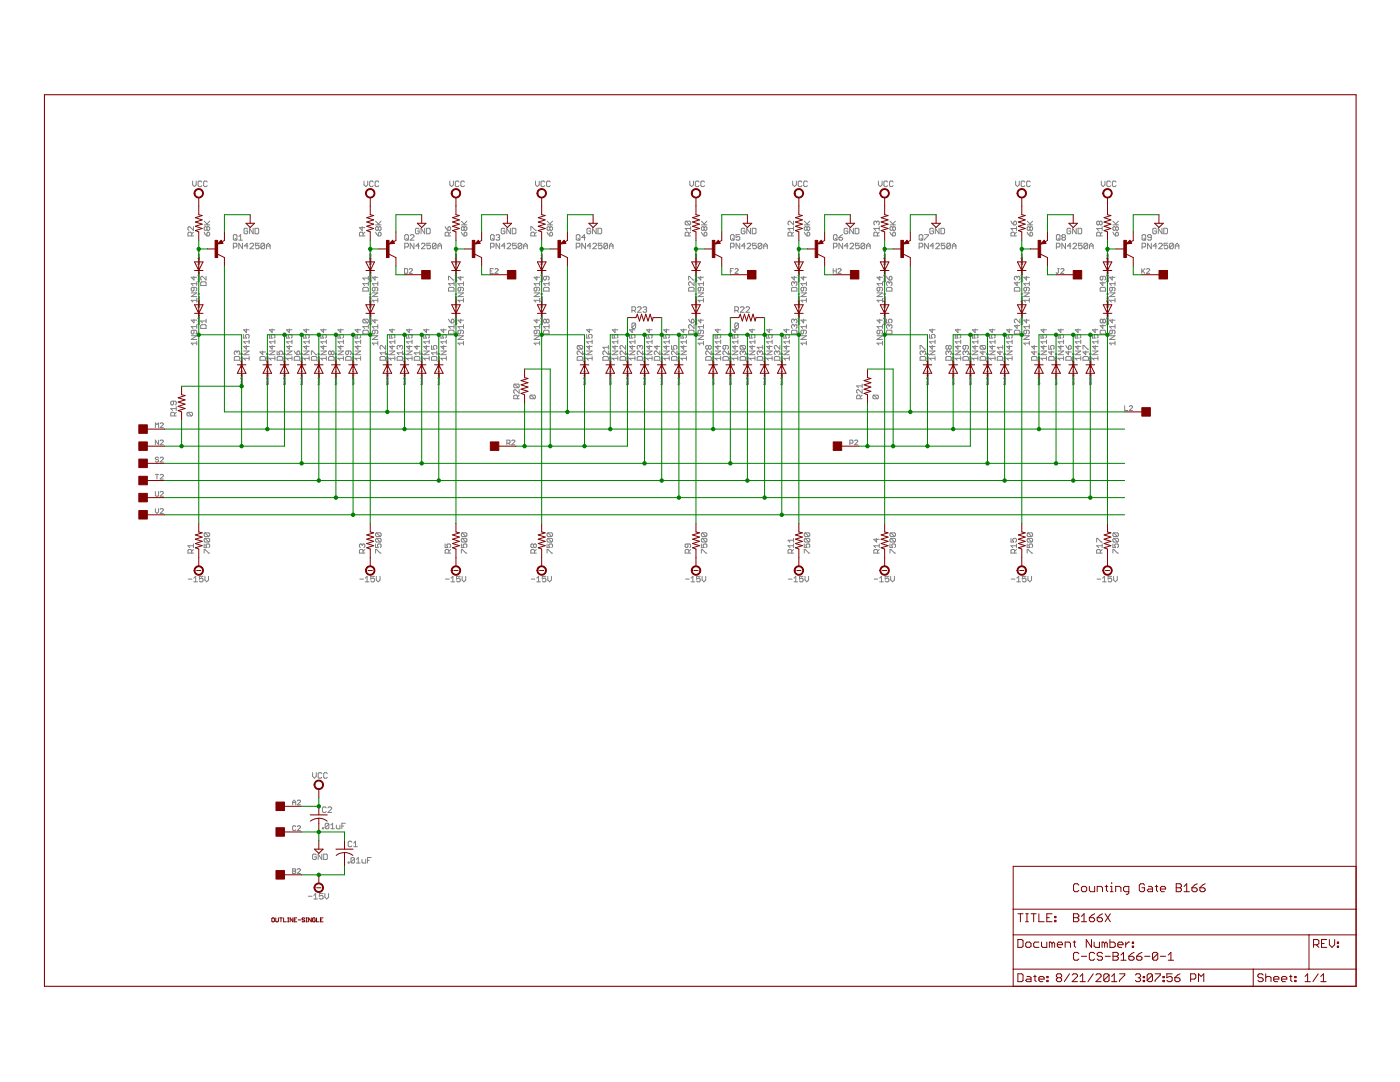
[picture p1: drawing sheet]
<svg xmlns="http://www.w3.org/2000/svg" width="279mm" height="216mm" viewBox="0 0 279 216" stroke-linecap="round" stroke-linejoin="round" font-family="sans-serif">
<g fill="none" stroke="#808080" stroke-width=".2">
<path d="M38.4 36.1v.8l.4 .3 .4-.3v-.8M40.3 36.3l-.2-.2h-.4l-.2 .2v.7l.2 .2h.4l.2-.2M41.4 36.3l-.2-.2h-.4l-.2 .2v.7l.2 .2h.4l.2-.2M72.6 36.1v.8l.4 .3 .4-.3v-.8M74.5 36.3l-.2-.2h-.4l-.1 .2v.7l.1 .2h.4l.2-.2M75.6 36.3l-.2-.2h-.4l-.1 .2v.7l.1 .2h.4l.2-.2M89.8 36.1v.8l.3 .3 .4-.3v-.8M91.6 36.3l-.2-.2h-.4l-.1 .2v.7l.1 .2h.4l.2-.2M92.7 36.3l-.2-.2h-.3l-.2 .2v.7l.2 .2h.3l.2-.2M106.9 36.1v.8l.3 .3 .4-.3v-.8M108.7 36.3l-.2-.2h-.3l-.2 .2v.7l.2 .2h.3l.2-.2M109.8 36.3l-.2-.2h-.3l-.2 .2v.7l.2 .2h.3l.2-.2"/>
<path d="M137.7 36.1v.8l.3 .3 .4-.3v-.8M139.5 36.3l-.2-.2h-.3l-.2 .2v.7l.2 .2h.3l.2-.2M140.6 36.3l-.2-.2h-.3l-.2 .2v.7l.2 .2h.3l.2-.2M158.2 36.1v.8l.4 .3 .3-.3v-.8M160 36.3l-.1-.2h-.4l-.2 .2v.7l.2 .2h.4l.1-.2M161.1 36.3l-.1-.2h-.4l-.2 .2v.7l.2 .2h.4l.1-.2M175.3 36.1v.8l.4 .3 .3-.3v-.8M177.1 36.3l-.1-.2h-.4l-.2 .2v.7l.2 .2h.4l.1-.2M178.2 36.3l-.1-.2h-.4l-.2 .2v.7l.2 .2h.4l.1-.2M202.7 36.1v.8l.4 .3 .3-.3v-.8M204.5 36.3l-.2-.2h-.3l-.2 .2v.7l.2 .2h.3l.2-.2M205.6 36.3l-.2-.2h-.3l-.2 .2v.7l.2 .2h.3l.2-.2"/>
<path d="M219.8 36.1v.8l.4 .3 .3-.3v-.8M221.6 36.3l-.2-.2h-.3l-.2 .2v.7l.2 .2h.3l.2-.2M222.7 36.3l-.2-.2h-.3l-.2 .2v.7l.2 .2h.3l.2-.2M38.2 58.4h1.1l-1.1 .8h1.1M38.2 47.1v-.6l-.1-.2h-.4l-.2 .2v.6h1.1M38.6 45.2v.8l-.7-.8h-.2l-.2 .2v.4l.2 .2M38.6 46.3l-.4 .4M38.7 55.1v.8l-.5-.6h1.1M38.7 57.3v.6l-.2 .2-.3-.2v-.4l.1-.2h.8l.2 .2v.4l-.2 .2M39.3 59.9h-1.1l.3 .4M39.3 56.2v.8M39.3 59.5v.8"/>
<path d="M39.3 56.6h-1.1l.3 .4M39.5 52.3h.1M39.5 55.7h.1M39.5 51h.3v.1l-.1 .1-.1-.2M39.5 54.4h.3v.2l-.2-.2M39.5 59.6h.3v.1l-.2-.1M39.6 51.5l.2 .1h-.2zM39.6 52.6l-.1 .2 .3-.2v.2M39.6 54.9l.2 .1-.2 .1zM39.6 56.1l-.1 .1 .3-.1v.1M39.6 52l.1 .2 .1-.2M39.6 55.4l.1 .2 .1-.2"/>
<path d="M39.6 50.5l.1 .2M39.6 51.3h.1M39.6 54l.1 .1M39.6 54.7l.1 .1M39.6 59.1l.1 .1M39.6 59.8l.1 .1M39.6 59.9h.2M39.6 59.2h.2M39.6 51.4h.2M39.6 51.3l.1 .1M39.6 50.7h.2M39.6 54.8h.2"/>
<path d="M39.6 54.1h.2M39.8 53.5v.1l-.2-.1v.1M39.8 50v.2M39.8 50.8v.1l-.2-.1 .1 .1M39.8 51.8v.1l-.2-.1 .1 .1M39.8 52.2v.1M39.8 52.6l-.1-.2-.1 .2h.3M39.8 54.2v.2l-.2-.2 .1 .2M39.8 55.2v.1l-.2-.1 .1 .1M39.8 55.6v.1M39.8 56l-.1-.2-.1 .2h.3M39.8 58.6v.2"/>
<path d="M39.8 59.4v.1l-.2-.1 .1 .1M39.8 52.3h-.2M39.8 55.7h-.2M39.8 58.7h-.3l.1 .1M39.8 50.1h-.3l.1 .1M40.2 56.2h.8l.1 .2v.6h-1.1v-.6zM40.7 46.3l.6 .8M40.7 44.9h1.1M40.7 44.1l.8 .8M41.1 55.1v.8l-.7-.8h-.2l-.2 .2v.4l.2 .2M41.3 45.4l.2-.2 .3 .2v.4l-.1 .2-.4-.2M41.3 45.4v.4"/>
<path d="M41.3 45.4l-.2-.2-.4 .2v.4l.2 .2 .4-.2M41.5 46.3l.3 .2v.4l-.1 .2h-.4v-.6zM41.8 44.1l-.5 .6M46.6 49.3h.5l.2-.2v-.4l-.2-.2h-.5v1.1M46.7 46.8h.4l.2 .2v.8l-.2 .1h-.4l-.1-.1v-.8zM46.9 47.6l.4 .3M47.7 47.9h.7M47.7 47.2l.3-.4v1.1M48.4 48.5v1.1l-.7-1.1v1.1M49.4 45.7l-.1-.1h-.4l-.2 .1v.8l.2 .2h.4l.1-.2v-.4h-.3M49.5 49.1h-.7l.5-.6v1.1M49.9 48.7l.2-.2h.3l.2 .2v.2l-.7 .7h.7"/>
<path d="M50.5 45.6v1.1l-.7-1.1v1.1M50.9 45.6h.6l.1 .1v.8l-.1 .2h-.6zM51.7 48.5h-.7v.6l.5-.2 .2 .2v.3l-.2 .2h-.3l-.2-.2M52.8 48.7v.7l-.2 .2h-.3l-.2-.2M52.8 48.7l-.2-.2h-.3l-.2 .2v.7M52.8 48.7l-.7 .7M53.2 49.1h.7M53.2 49.6v-.7l.4-.4 .3 .4v.7M72.3 45.2v.8l-.6-.6h1.1M72.4 57.5l.2-.2h.7l.2 .2v.6h-1.1zM72.5 47.1v-.6l-.2-.2h-.4l-.2 .2v.6h1.1M72.8 46.3l-.3 .4"/>
<path d="M73.5 56.6h-1.1l.4 .4M73.5 55.1v.8M73.5 56.2v.8M73.5 55.5h-1.1l.4 .4M73.7 52.3h.1M73.7 55.7h.1M73.8 59.6h.2v.1l-.1-.1M73.8 51.5h.2v.1h-.2zM73.8 51h.2v.2l-.1-.2M73.8 54.9h.2v.1l-.2 .1zM73.8 54.4h.2v.2l-.1-.2M73.8 52.6v.2l.2-.2v.2"/>
<path d="M73.8 56.1v.1l.2-.1v.1M73.9 59.9h.1M73.9 59.2h.1M73.9 52v.2l.1-.2M73.9 51.4h.1M73.9 50.7h.1M73.9 55.4v.2l.1-.2M73.9 54.8h.1M73.9 54.1h.1M73.9 50.5v.2M73.9 51.3h.1M73.9 54v.1"/>
<path d="M73.9 54.7v.1M73.9 59.1v.1M73.9 59.8v.1M73.9 51.3v.1M74 59.4v.1l-.1-.1v.1M74 58.7h-.2l.1 .1M74 52.6v-.2h-.1v.2h.2M74 52.3h-.1M74 51.8v.1l-.1-.1v.1M74 50.8v.1l-.1-.1v.1M74 50.1h-.2l.1 .1M74 56v-.2l-.1 .1v.1h.2"/>
<path d="M74 55.7h-.1M74 55.2v.1l-.1-.1v.1M74 54.2v.2l-.1-.2v.2M74 53.5v.1l-.2-.1v.1M74 50v.2M74 52.2v.1M74 55.6v.1M74 58.6v.2M74.3 58.4h1.1l-1.1 .8h1.1M74.8 55.1v.8l-.5-.6h1.1M74.8 57.3v.6l-.1 .2-.4-.2v-.4l.2-.2h.7l.2 .2v.4l-.2 .2M75 44.9h1.1"/>
<path d="M75 46.3l.5 .8M75 44.1l.7 .8M75.4 59.9h-1.1l.4 .4M75.4 56.6h-1.1l.4 .4M75.4 56.2v.8M75.4 59.5v.8M75.5 45.4l.2-.2 .4 .2v.4l-.2 .2-.4-.2M75.5 45.4l-.2-.2-.3 .2v.4l.1 .2 .4-.2M75.5 45.4v.4M75.7 46.3l.4 .2v.4l-.2 .2h-.4v-.6zM76.1 44.1l-.6 .6M80.7 53.6h.5l.2 .2v.6l-.2 .1h-.5z"/>
<path d="M80.8 47l.2-.2h.3l.2 .2v.8l-.2 .1h-.3l-.2-.1zM80.8 49.3h.5l.2-.2v-.4l-.2-.2h-.5v1.1M81.2 47.6l.3 .3M81.7 53.8l.1-.2h.3l.2 .2-.6 .7h.6M81.9 47l.2-.2h.3l.2 .2v.2l-.7 .7h.7M82.6 48.5v1.1l-.7-1.1v1.1M83.7 45.7l-.2-.1h-.4l-.2 .1v.8l.2 .2h.4l.2-.2v-.4h-.4M83.7 49.1h-.7l.5-.6v1.1M84.1 48.7l.2-.2h.3l.2 .2v.2l-.7 .7h.7M84.8 45.6v1.1l-.8-1.1v1.1M85.1 45.6h.6l.2 .1v.8l-.2 .2h-.6zM85.9 48.5h-.7v.6l.4-.2 .3 .2v.3l-.2 .2h-.3l-.2-.2"/>
<path d="M87 48.7l-.2-.2h-.3l-.2 .2v.7M87 48.7v.7l-.2 .2h-.3l-.2-.2M87 48.7l-.7 .7M87.4 49.1h.7M87.4 49.6v-.7l.4-.4 .3 .4v.7M88.8 45.2l.6 .8M89.4 45.4l.3-.2 .2 .2v.4l-.2 .2h-.3zM89.5 55.9v-.8h.2l.7 .8h.2M89.6 47.1v-.6l-.2-.2h-.4l-.2 .2v.6h1.1M89.7 57.3h.7l.2 .2v.6h-1.1v-.6zM89.9 46.3l-.3 .4M90.6 56.6h-1.1l.4 .4"/>
<path d="M90.6 56.2v.8M90.8 52.3h.1M90.8 55.7h.1M90.9 59.6h.2v.1h-.1v-.1M90.9 51.5h.2v.1h-.2zM90.9 51h.2v.1l-.1 .1v-.2M90.9 54.9h.2v.1l-.2 .1zM90.9 54.4h.2v.2h-.1v-.2M90.9 52.6v.2l.1-.2 .1 .2M90.9 56.1v.1l.2-.1v.1M91 59.9h.1M91 59.2h.1"/>
<path d="M91 52v.2l.1-.2M91 51.4h.1M91 50.7h.1M91 55.4v.2l.1-.2M91 54.8h.1M91 54.1h.1M91 50.5v.2M91 51.3h.1M91 54v.1M91 54.7v.1M91 59.1v.1M91 59.8v.1"/>
<path d="M91 51.3v.1M91 54.4v-.2l.1 .2M91.1 59.4v.1l-.1-.1v.1M91.1 58.7h-.2l.1 .1M91.1 52.6l-.1-.2v.2h.2M91.1 52.3h-.1M91.1 51.8v.1l-.1-.1v.1M91.1 50.8v.1l-.1-.1v.1M91.1 50.1h-.2l.1 .1M91.1 56l-.1-.2v.2h.2M91.1 55.7h-.1M91.1 55.2v.1l-.1-.1v.1"/>
<path d="M91.1 53.5v.1l-.1-.1-.1 .1M91.1 52.8h.1M91.1 55v.1M91.1 54.3v.1M91.1 50v.2M91.1 52.2v.1M91.1 54.2v.1M91.1 55.6v.1M91.1 58.6v.2M91.4 58.4h1.1l-1.1 .8h1.1M91.9 55.1v.8l-.5-.6h1.1M91.9 57.3v.6l-.1 .2-.4-.2v-.4l.2-.2h.7l.2 .2v.4l-.2 .2"/>
<path d="M92.1 44.9h1.1M92.1 46.3l.5 .8M92.1 44.1l.7 .8M92.5 59.9h-1.1l.4 .4M92.5 56.6h-1.1l.4 .4M92.5 56.2v.8M92.5 59.5v.8M92.6 45.4l-.2-.2-.3 .2v.4l.1 .2 .4-.2M92.6 45.4l.2-.2 .4 .2v.4l-.2 .2-.4-.2M92.6 45.4v.4M92.8 46.3l.4 .2v.4l-.2 .2h-.4v-.6zM93.2 44.1l-.6 .6"/>
<path d="M97.8 54.1h.3M97.9 49.3h.5l.2-.2v-.4l-.2-.2h-.5v1.1M98.1 46.8h.3l.2 .2v.8l-.2 .1h-.3l-.2-.1v-.8zM98.3 47.6l.3 .3M98.5 53.6h-.7v.9h.7M98.8 53.8l.1-.2h.4l.1 .2-.6 .7h.6M99 47l.2-.2h.3l.2 .2-.2 .4M99.4 47.4h.1M99.5 47.4l.2 .2-.2 .3h-.3l-.2-.1M99.7 48.5v1.1l-.7-1.1v1.1M100.8 45.7l-.2-.1h-.4l-.2 .1v.8l.2 .2h.4l.2-.2v-.4h-.4M100.8 49.1h-.7l.5-.6v1.1"/>
<path d="M101.2 48.7l.2-.2h.3l.2 .2v.2l-.7 .7h.7M101.9 45.6v1.1l-.8-1.1v1.1M102.2 45.6h.6l.2 .1v.8l-.2 .2h-.6zM103 48.5h-.7v.6l.4-.2 .3 .2v.3l-.2 .2h-.3l-.2-.2M104.1 48.7l-.2-.2h-.3l-.2 .2v.7M104.1 48.7v.7l-.2 .2h-.3l-.2-.2M104.1 48.7l-.7 .7M104.5 49.1h.7M104.5 49.6v-.7l.4-.4 .3 .4v.7M105.9 46v-.8h.2l.8 .8h.1M106.6 58.4h1.1l-1.1 .8h1.1M106.7 47.1v-.6l-.2-.2h-.4l-.2 .2v.6h1.1"/>
<path d="M107 46.3l-.3 .4M107.1 55.1v.8l-.5-.6h1.1M107.1 57.3v.6l-.1 .2-.4-.2v-.4l.2-.2h.7l.2 .2v.4l-.2 .2M107.7 59.9h-1.1l.4 .4M107.7 56.6h-1.1l.4 .4M107.7 56.2v.8M107.7 59.5v.8M107.9 52.3h.1M107.9 55.7h.1M108 59.6h.2v.1l-.1-.1M108 51.5h.2v.1h-.2zM108 51h.2v.2l-.1-.2"/>
<path d="M108 54.9h.2v.1l-.2 .1zM108 54.4h.2v.2l-.1-.2M108 52.6v.2l.1-.2 .1 .2M108 56.1v.1l.1-.1 .1 .1M108.1 59.9h.1M108.1 59.2h.1M108.1 52v.2l.1-.2M108.1 51.4h.1M108.1 50.7h.1M108.1 55.4v.2l.1-.2M108.1 54.8h.1M108.1 54.1h.1"/>
<path d="M108.1 50.5v.2M108.1 51.3h.1M108.1 54v.1M108.1 54.7v.1M108.1 59.1v.1M108.1 59.8v.1M108.1 51.3v.1M108.1 59.3h.1M108.1 51.7h.1M108.1 50.8h.1M108.1 55.1h.1M108.1 54.2h.1"/>
<path d="M108.1 51.7v.2M108.1 55.1v.2M108.1 54.2v.2M108.1 50.8v.1M108.1 59.3v.2M108.2 59.4l-.1 .1M108.2 58.7h-.2l.1 .1M108.2 52.6v-.2h-.1v.2h.2M108.2 52.3h-.1M108.2 51.8l-.1 .1M108.2 50.8l-.1 .1M108.2 50.1h-.2l.1 .1"/>
<path d="M108.2 56v-.2l-.1 .1v.1h.2M108.2 55.7h-.1M108.2 55.2l-.1 .1M108.2 54.2l-.1 .2M108.2 53.5v.1l-.1-.1-.1 .1M108.2 50v.2M108.2 52.2v.1M108.2 55.6v.1M108.2 58.6v.2M108.5 57.5l.2-.2h.7l.2 .2v.6h-1.1zM109 55.1v.6l-.2 .2-.3-.2v-.4l.2-.2h.7l.2 .2v.4l-.2 .2M109.2 44.9h1.1"/>
<path d="M109.2 46.3l.5 .8M109.2 44.1l.7 .8M109.6 56.6h-1.1l.3 .4M109.6 56.2v.8M109.7 45.4l.2-.2 .4 .2v.4l-.2 .2-.4-.2M109.7 45.4l-.2-.2-.3 .2v.4l.2 .2 .3-.2M109.7 46.5l.2-.2 .4 .2v.4l-.2 .2h-.4zM109.7 45.4v.4M110.3 44.1l-.6 .6M115 49.3h.5l.2-.2v-.4l-.2-.2h-.5v1.1M115.2 46.8h.3l.2 .2v.8l-.2 .1h-.3l-.2-.1v-.8zM115.4 47.6l.3 .3"/>
<path d="M116.8 47.4h-.7l.5-.6v1.1M116.8 48.5v1.1l-.7-1.1v1.1M117.9 45.7l-.2-.1h-.4l-.2 .1v.8l.2 .2h.4l.2-.2v-.4h-.4M117.9 49.1h-.7l.6-.6v1.1M118.3 48.7l.2-.2h.4l.1 .2v.2l-.7 .7h.7M119 45.6v1.1l-.8-1.1v1.1M119.3 45.6h.6l.2 .1v.8l-.2 .2h-.6zM120.1 48.5h-.7v.6l.4-.2 .3 .2v.3l-.1 .2h-.4l-.2-.2M121.2 48.7l-.1-.2h-.4l-.2 .2v.7M121.2 48.7v.7l-.1 .2h-.4l-.2-.2M121.2 48.7l-.7 .7M121.6 49.1h.7"/>
<path d="M121.6 49.6v-.7l.4-.4 .3 .4v.7M136.9 44.1l-.2 .2v.4l.2 .2h.7M136.9 44.1h.7l.2 .2v.4l-.2 .2M136.9 44.1l.7 .8M137.4 55.9v-.8l1.1 .8M137.5 47.1v-.6l-.2-.2h-.4l-.2 .2v.6h1.1M137.6 57.3h.7l.2 .2v.6h-1.1v-.6zM137.8 45.2v.8M137.8 46.3l-.3 .4M137.8 45.6h-1.1l.4 .4M138.5 56.2v.8l-.7-.8-.4 .2v.4l.2 .2M138.7 52.3h.1"/>
<path d="M138.7 55.7h.1M138.8 59.6h.2v.1h-.1v-.1M138.8 51.5h.2v.1h-.2zM138.8 51h.2v.1l-.1 .1v-.2M138.8 54.9h.2v.1l-.2 .1zM138.8 54.4h.2v.2h-.1v-.2M138.8 52.6v.2l.1-.2 .1 .2M138.8 56.1v.1l.2-.1v.1M138.9 59.9h.1M138.9 59.2h.1M138.9 52v.2l.1-.2M138.9 51.4h.1"/>
<path d="M138.9 50.7h.1M138.9 55.4v.2l.1-.2M138.9 54.8h.1M138.9 54.1h.1M138.9 50.5v.2M138.9 51.3h.1M138.9 54v.1M138.9 54.7v.1M138.9 59.1v.1M138.9 59.8v.1M138.9 51.3v.1M138.9 54.4v-.2l.1 .2"/>
<path d="M139 59.4v.1l-.1-.1v.1M139 58.7h-.2l.1 .1M139 52.6v-.2h-.1v.2h.2M139 52.3h-.1M139 51.8v.1l-.1-.1v.1M139 50.8v.1l-.1-.1v.1M139 50.1h-.2l.1 .1M139 56v-.2l-.1 .1v.1h.2M139 55.7h-.1M139 55.2v.1l-.1-.1v.1M139 53.5v.1l-.1-.1-.1 .1M139 54.3v.1"/>
<path d="M139 55v.1M139 50v.2M139 52.2v.1M139 54.2v.1M139 55.6v.1M139 58.6v.2M139 52.8h.1M139.3 58.4h1.1l-1.1 .8h1.1M139.8 55.1v.8l-.5-.6h1.1M139.8 57.3v.6l-.1 .2-.4-.2v-.4l.2-.2h.7l.2 .2v.4l-.2 .2M140 44.9h1.1M140 46.3l.5 .8"/>
<path d="M140 44.1l.7 .8M140.4 59.9h-1.1l.4 .4M140.4 56.6h-1.1l.4 .4M140.4 56.2v.8M140.4 59.5v.8M140.5 46.5l.2-.2 .4 .2v.4l-.2 .2h-.4zM140.5 45.4l-.2-.2-.3 .2v.4l.2 .2 .3-.2M140.5 45.4l.2-.2 .4 .2v.4l-.2 .2-.4-.2M140.5 45.4v.4M141.1 44.1l-.6 .6M145.8 54.1h.2M145.8 47l.2-.2h.3l.2 .2v.8l-.2 .1h-.3l-.2-.1z"/>
<path d="M145.8 49.3h.5l.2-.2v-.4l-.2-.2h-.5v1.1M146.2 47.6l.3 .3M146.4 53.6h-.6v.9M146.7 53.8l.2-.2h.3l.1 .2-.6 .7h.6M147.6 46.8h-.7v.6l.4-.2 .3 .2v.4l-.2 .1h-.3l-.2-.1M147.6 48.5v1.1l-.7-1.1v1.1M148.7 45.7l-.2-.1h-.4l-.2 .1v.8l.2 .2h.4l.2-.2v-.4h-.4M148.7 49.1h-.7l.5-.6v1.1M149.1 48.7l.2-.2h.3l.2 .2v.2l-.7 .7h.7M149.8 45.6v1.1l-.8-1.1v1.1M150.1 45.6h.6l.2 .1v.8l-.2 .2h-.6zM150.9 48.5h-.7v.6l.4-.2 .3 .2v.3l-.2 .2h-.3l-.2-.2"/>
<path d="M152 48.7l-.2-.2h-.3l-.2 .2v.7M152 48.7v.7l-.2 .2h-.3l-.2-.2M152 48.7l-.7 .7M152.4 49.1h.7M152.4 49.6v-.7l.4-.4 .3 .4v.7M158 47.1v-.6l-.2-.2h-.3l-.2 .2v.6h1.1M158.1 57.3h.8l.1 .2v.6h-1v-.6zM158.4 44.1v.8l-.8-.8-.3 .2v.4l.2 .2M158.4 45.6h-1.1l.3 .4M158.4 45.2v.8M158.4 46.3l-.4 .4M158.5 56.4l-.2-.2-.3 .2v.4l.1 .2"/>
<path d="M158.5 56.4l.2-.2 .3 .2v.4l-.1 .2M158.5 55.1v.8l-.5-.6h1M158.5 56.4v.2M159.3 52.3h.1M159.3 55.7h.1M159.3 59.6h.3l-.1 .1-.1-.1M159.3 51h.3l-.1 .2-.1-.2M159.3 54.9h.2l.1 .1-.3 .1zM159.3 54.4h.3l-.1 .2-.1-.2M159.3 52.6l.1 .2M159.3 51.5l.3 .1h-.3zM159.3 56.1v.1l.2-.1v.1"/>
<path d="M159.4 59.9h.2M159.4 59.2h.2M159.4 52v.2l.2-.2M159.4 51.4h.2M159.4 50.7h.2M159.4 55.4v.2l.2-.2M159.4 54.8h.2M159.4 54.3l.1-.1v.2M159.4 54.1h.2M159.4 50.5l.1 .2M159.4 51.3h.1M159.4 54l.1 .1"/>
<path d="M159.4 54.7l.1 .1M159.4 59.1l.1 .1M159.4 59.8l.1 .1M159.4 51.3l.1 .1M159.4 54.3v.1M159.4 52.8l.1-.2v.2M159.4 52.8h.1M159.6 59.4l-.1 .1-.1-.1 .1 .1M159.6 58.7h-.3l.1 .1M159.6 52.6l-.2-.2v.2h.2M159.6 52.3h-.2M159.6 51.8l-.1 .1-.1-.1 .1 .1"/>
<path d="M159.6 50.8l-.1 .1-.1-.1 .1 .1M159.6 50.1h-.3l.1 .1M159.6 56l-.2-.2v.2h.2M159.6 55.7h-.2M159.6 55.2l-.1 .1-.1-.1 .1 .1M159.6 54.2l-.2 .2M159.6 53.5v.1l-.2-.1-.1 .1M159.6 50v.2M159.6 52.2v.1M159.6 55.6v.1M159.6 58.6v.2M159.9 58.4h1l-1 .8h1"/>
<path d="M160.4 55.1v.8l-.5-.6h1M160.4 57.3v.6l-.2 .2-.3-.2v-.4l.1-.2h.8l.1 .2v.4l-.1 .2M160.5 44.9h1.1M160.5 46.3l.6 .8M160.5 44.1l.7 .8M160.9 59.9h-1l.3 .4M160.9 56.6h-1l.3 .4M160.9 56.2v.8M160.9 59.5v.8M161.1 45.4l-.2-.2-.4 .2v.4l.2 .2 .4-.2M161.1 45.4l.1-.2 .4 .2v.4l-.2 .2-.3-.2M161.1 46.5l.3-.2 .2 .2v.4l-.2 .2h-.3z"/>
<path d="M161.1 45.4v.4M161.6 44.1l-.5 .6M166.3 54.1h.6M166.3 53.6v.9M166.3 47l.2-.2h.4l.1 .2v.8l-.1 .1h-.4l-.2-.1zM166.3 49.3h.6l.1-.2v-.4l-.1-.2h-.6v1.1M166.7 47.6l.3 .3M166.9 53.6v.9M167.2 53.8l.2-.2h.3l.2 .2-.7 .7h.7M167.4 47.4h.6l.2 .4-.2 .1h-.4l-.2-.1zM168.2 46.8l-.8 .6M168.2 48.5v1.1l-.8-1.1v1.1"/>
<path d="M169.2 45.7l-.2-.1h-.3l-.2 .1v.8l.2 .2h.3l.2-.2v-.4h-.4M169.3 49.1h-.8l.6-.6v1.1M169.6 48.7l.2-.2h.4l.2 .2v.2l-.8 .7h.8M170.3 45.6v1.1l-.7-1.1v1.1M170.7 45.6h.5l.2 .1v.8l-.2 .2h-.5zM171.5 48.5h-.8v.6l.4-.2 .4 .2v.3l-.2 .2h-.4l-.2-.2M172.6 48.7l-.2-.2h-.4l-.2 .2v.7M172.6 48.7v.7l-.2 .2h-.4l-.2-.2M172.6 48.7l-.8 .7M173 49.1h.7M173 49.6v-.7l.3-.4 .4 .4v.7M174.9 44.3l-.1-.2-.4 .2v.4l.2 .2"/>
<path d="M174.9 44.3l.2-.2 .4 .2v.4l-.2 .2M174.9 44.3v.2M175 58.4h1.1l-1.1 .8h1.1M175.1 47.1v-.6l-.2-.2h-.3l-.2 .2v.6h1.1M175.5 45.6h-1.1l.4 .4M175.5 46.3l-.4 .4M175.5 45.2v.8M175.6 55.1v.8l-.6-.6h1.1M175.6 57.3v.6l-.2 .2-.4-.2v-.4l.2-.2h.8l.1 .2v.4l-.1 .2M176.1 59.9h-1.1l.4 .4M176.1 56.6h-1.1l.4 .4M176.1 56.2v.8"/>
<path d="M176.1 59.5v.8M176.4 52.3h.1M176.4 55.7h.1M176.4 59.6h.3v.1h-.1l-.1-.1M176.4 51h.3v.1l-.1 .1-.1-.2M176.4 54.9h.2l.1 .1-.3 .1zM176.4 54.4h.3v.2h-.1l-.1-.2M176.4 53.5v.1M176.4 52.8h.1M176.4 55v.1M176.4 52.8l.2-.2v.2M176.4 51.5l.3 .1h-.3z"/>
<path d="M176.4 56.1v.1l.2-.1v.1M176.4 53.5l.3 .1v-.1M176.4 52.6v.2M176.4 53.5h.1M176.5 59.9h.2M176.5 59.2h.2M176.5 52l.1 .2 .1-.2M176.5 51.4h.2M176.5 50.7h.2M176.5 55.4l.1 .2 .1-.2M176.5 54.8h.2M176.5 54.1h.2"/>
<path d="M176.5 50.5l.1 .2M176.5 51.3h.1M176.5 54l.1 .1M176.5 54.7l.1 .1M176.5 59.1l.1 .1M176.5 59.8l.1 .1M176.5 51.3l.1 .1M176.6 59.3h.1M176.6 51.7h.1M176.6 50.8h.1M176.6 55.1h.1M176.6 54.2h.1"/>
<path d="M176.6 55.1v.2M176.6 54.2v.2M176.6 51.7v.2M176.6 50.8v.1M176.6 59.3v.2M176.7 59.4l-.1 .1M176.7 58.7h-.3l.1 .1M176.7 52.6l-.1-.2-.1 .2h.3M176.7 52.3h-.2M176.7 51.8l-.1 .1M176.7 50.8l-.1 .1M176.7 50.1h-.3l.1 .1"/>
<path d="M176.7 56l-.1-.2-.1 .2h.3M176.7 55.7h-.2M176.7 55.2l-.1 .1M176.7 54.2l-.1 .2M176.7 50v.2M176.7 52.2v.1M176.7 55.6v.1M176.7 58.6v.2M176.9 57.5l.2-.2h.7l.2 .2v.6h-1.1zM176.9 55.1l.6 .8M177.5 56.4l-.2-.2-.4 .2v.4l.2 .2M177.5 56.4l.2-.2 .3 .2v.4l-.2 .2"/>
<path d="M177.5 55.3l.2-.2 .3 .2v.4l-.2 .2h-.3zM177.5 56.4v.2M177.6 44.9h1.1M177.6 46.3l.6 .8M177.6 44.1l.8 .8M178.2 46.5l.2-.2 .3 .2v.4l-.2 .2h-.3zM178.2 45.4l-.2-.2-.4 .2v.4l.2 .2 .4-.2M178.2 45.4l.2-.2 .3 .2v.4l-.2 .2-.3-.2M178.2 45.4v.4M178.7 44.1l-.5 .6M183.4 49.3h.6l.2-.2v-.4l-.2-.2h-.6v1.1M183.6 46.8h.4l.2 .2v.8l-.2 .1h-.4l-.2-.1v-.8z"/>
<path d="M183.8 47.6l.4 .3M184.5 46.8h.8v.2l-.8 .8v.1M185.3 48.5v1.1l-.8-1.1v1.1M186.3 45.7l-.2-.1h-.3l-.2 .1v.8l.2 .2h.3l.2-.2v-.4h-.4M186.4 49.1h-.8l.6-.6v1.1M186.8 48.7l.1-.2h.4l.2 .2v.2l-.7 .7h.7M187.4 45.6v1.1l-.7-1.1v1.1M187.8 45.6h.5l.2 .1v.8l-.2 .2h-.5zM188.6 48.5h-.7v.6l.3-.2 .4 .2v.3l-.2 .2h-.4l-.1-.2M189.7 48.7l-.2-.2h-.4l-.1 .2v.7M189.7 48.7v.7l-.2 .2h-.4l-.1-.2M189.7 48.7l-.7 .7"/>
<path d="M190.1 49.1h.7M190.1 49.6v-.7l.3-.4 .4 .4v.7M201.8 44.1l.5 .8M202.5 47.1v-.6l-.2-.2h-.3l-.2 .2v.6h1.1M202.5 44.1l.4 .2v.4l-.2 .2h-.4v-.6zM202.6 57.3h.7l.2 .2v.6h-1.1v-.6zM202.9 45.6h-1.1l.3 .4M202.9 45.2v.8M202.9 46.3l-.4 .4M203 55.3l-.2-.2-.4 .2v.4l.2 .2M203 55.3l.2-.2 .3 .2v.4l-.2 .2M203 55.3v.2"/>
<path d="M203 56.2v.8l-.6-.6h1.1M203.8 52.3h.1M203.8 55.7h.1M203.8 59.6h.2v.1l-.1-.1M203.8 51.5h.2v.1h-.2zM203.8 51h.2v.2l-.1-.2M203.8 54.9h.2v.1l-.2 .1zM203.8 54.4h.2v.2l-.1-.2M203.8 53.5v.1M203.8 52.8h.1M203.8 55v.1M203.8 52.8l.2-.2v.2"/>
<path d="M203.8 56.1v.1l.2-.1v.1M203.8 53.5l.2 .1v-.1M203.8 52.6v.2M203.8 53.5h.1M203.9 59.9h.1M203.9 59.2h.1M203.9 52v.2l.1-.2M203.9 51.4h.1M203.9 50.7h.1M203.9 55.4v.2l.1-.2M203.9 54.8h.1M203.9 54.1h.1"/>
<path d="M203.9 50.5l.1 .2M203.9 51.3h.1M203.9 54l.1 .1M203.9 54.7l.1 .1M203.9 59.1l.1 .1M203.9 59.8l.1 .1M203.9 51.3l.1 .1M204 59.4v.1l-.1-.1 .1 .1M204 58.7h-.2l.1 .1M204 52.6l-.1-.2v.2h.2M204 52.3h-.1M204 51.8v.1l-.1-.1 .1 .1"/>
<path d="M204 50.8v.1l-.1-.1 .1 .1M204 50.1h-.2l.1 .1M204 56l-.1-.2v.2h.2M204 55.7h-.1M204 55.2v.1l-.1-.1 .1 .1M204 54.2v.2l-.1-.2 .1 .2M204 50v.2M204 52.2v.1M204 55.6v.1M204 58.6v.2M204.3 58.4h1.1l-1.1 .8h1.1M204.9 55.1v.8l-.6-.6h1.1"/>
<path d="M204.9 57.3v.6l-.2 .2-.4-.2v-.4l.2-.2h.7l.2 .2v.4l-.2 .2M205 44.9h1.1M205 46.3l.5 .8M205 44.1l.7 .8M205.4 59.9h-1.1l.4 .4M205.4 56.6h-1.1l.4 .4M205.4 56.2v.8M205.4 59.5v.8M205.5 45.4l-.1-.2-.4 .2v.4l.2 .2 .3-.2M205.5 45.4l.2-.2 .4 .2v.4l-.2 .2-.4-.2M205.5 45.4v.4M205.7 46.3l.4 .2v.4l-.2 .2h-.4v-.6z"/>
<path d="M206.1 44.1l-.6 .6M210.8 49.3h.5l.2-.2v-.4l-.2-.2h-.5v1.1M211 46.8h.3l.2 .2v.8l-.2 .1h-.3l-.2-.1v-.8zM211.1 53.6h.3M211.2 47.6l.3 .3M211.2 53.6v.8l-.1 .1-.3-.1M211.7 53.8l.2-.2h.3l.1 .2-.6 .7h.6M212.1 47.4l-.2 .2 .2 .3h.4l.1-.1-.1-.4M212.1 47.4l-.2-.2 .2-.4h.4l.1 .2-.1 .4M212.1 47.4h.4M212.6 48.5v1.1l-.7-1.1v1.1M213.7 45.7l-.2-.1h-.4l-.1 .1v.8l.1 .2h.4l.2-.2v-.4h-.4"/>
<path d="M213.7 49.1h-.7l.6-.6v1.1M214.1 48.7l.2-.2h.4l.1 .2v.2l-.7 .7h.7M214.8 45.6v1.1l-.7-1.1v1.1M215.2 45.6h.5l.2 .1v.8l-.2 .2h-.5zM216 48.5h-.8v.6l.4-.2 .4 .2v.3l-.2 .2h-.4l-.2-.2M217.1 48.7v.7l-.2 .2h-.4l-.2-.2M217.1 48.7l-.2-.2h-.4l-.2 .2v.7M217.1 48.7l-.8 .7M217.4 49.1h.8M217.4 49.6v-.7l.4-.4 .4 .4v.7M219.4 44.3l-.2-.2-.3 .2v.4l.2 .2 .3-.2M219.4 44.3l.2-.2 .4 .2v.4l-.2 .2-.4-.2"/>
<path d="M219.4 44.3v.4M219.6 47.1v-.6l-.2-.2h-.3l-.2 .2v.6h1.1M219.7 57.3h.8l.1 .2v.6h-1v-.6zM220 45.6h-1.1l.3 .4M220 45.2v.8M220 46.3l-.4 .4M220.1 55.1v.6l-.2 .2-.3-.2v-.4l.1-.2h.8l.1 .2v.4l-.1 .2M220.1 56.2v.8l-.5-.6h1M220.9 52.3h.1M220.9 55.7h.1M220.9 59.6h.2v.1h-.1v-.1M220.9 51.5h.2v.1h-.2z"/>
<path d="M220.9 51h.2v.1l-.1 .1v-.2M220.9 54.4h.2v.2h-.1v-.2M220.9 52.6v.2l.2-.2v.2M220.9 56.1v.1l.2-.1v.1M220.9 54.9l.2 .1-.2 .1zM221 59.9h.1M221 59.2h.1M221 52v.2l.1-.2M221 51.4h.1M221 50.7h.1M221 55.4v.2l.1-.2M221 54.8h.1"/>
<path d="M221 54.1h.1M221 50.5l.1 .2M221 51.3h.1M221 54l.1 .1M221 54.7l.1 .1M221 59.1l.1 .1M221 59.8l.1 .1M221 51.3l.1 .1M221.1 54.4l-.1-.2 .1 .2M221.1 59.4v.1l-.1-.1 .1 .1M221.1 58.7h-.2l.1 .1M221.1 52.6l-.1-.2v.2h.2"/>
<path d="M221.1 52.3h-.1M221.1 51.8v.1l-.1-.1 .1 .1M221.1 50.8v.1l-.1-.1 .1 .1M221.1 50.1h-.2l.1 .1M221.1 56l-.1-.2v.2h.2M221.1 55.7h-.1M221.1 55.2v.1l-.1-.1 .1 .1M221.1 53.5v.1l-.1-.1-.1 .1M221.1 52.8h.1M221.1 55v.1M221.1 54.3v.1M221.1 50v.2"/>
<path d="M221.1 52.2v.1M221.1 54.2v.1M221.1 55.6v.1M221.1 58.6v.2M221.4 58.4h1.1l-1.1 .8h1.1M222 55.1v.8l-.6-.6h1.1M222 57.3v.6l-.2 .2-.4-.2v-.4l.2-.2h.8l.1 .2v.4l-.1 .2M222.1 44.9h1.1M222.1 46.3l.6 .8M222.1 44.1l.7 .8M222.5 59.9h-1.1l.4 .4M222.5 56.6h-1.1l.4 .4"/>
<path d="M222.5 56.2v.8M222.5 59.5v.8M222.7 45.4l.1-.2 .4 .2v.4l-.2 .2-.3-.2M222.7 45.4l-.2-.2-.4 .2v.4l.2 .2 .4-.2M222.7 46.5l.3-.2 .2 .2v.4l-.2 .2h-.3zM222.7 45.4v.4M223.2 44.1l-.5 .6M227.9 53.6v.9M227.9 47l.2-.2h.4l.1 .2v.8l-.1 .1h-.4l-.2-.1zM227.9 49.3h.6l.1-.2v-.4l-.1-.2h-.6v1.1M228 54.1l.5 .4M228.3 47.6l.3 .3"/>
<path d="M228.5 53.6l-.6 .6M228.8 53.8l.2-.2h.3l.1 .2-.6 .7h.6M229.8 47.4h-.6l-.2-.2 .2-.4h.4l.2 .2v.8l-.2 .1h-.4l-.2-.1M229.8 48.5v1.1l-.8-1.1v1.1M230.8 45.7l-.2-.1h-.3l-.2 .1v.8l.2 .2h.3l.2-.2v-.4h-.4M230.9 49.1h-.8l.6-.6v1.1M231.2 48.7l.2-.2h.4l.2 .2v.2l-.8 .7h.8M231.9 45.6v1.1l-.7-1.1v1.1M232.3 45.6h.5l.2 .1v.8l-.2 .2h-.5zM233.1 48.5h-.8v.6l.4-.2 .4 .2v.3l-.2 .2h-.4l-.2-.2M234.2 48.7l-.2-.2h-.4l-.2 .2v.7M234.2 48.7v.7l-.2 .2h-.4l-.2-.2"/>
<path d="M234.2 48.7l-.8 .7M234.5 49.1h.8M234.5 49.6v-.7l.4-.4 .4 .4v.7M38.2 67h1.1l-1.1 .7h1.1M38.7 63.7v.7l-.5-.5h1.1M38.7 65.9v.5l-.2 .2-.3-.2v-.3l.1-.2h.8l.2 .2v.3l-.2 .2M39.3 68.5h-1.1l.3 .3M39.3 64.8v.7M39.3 68.1v.7M39.3 65.2h-1.1l.3 .3M39.5 60.8h.1M39.5 64.2h.1"/>
<path d="M39.5 63h.3v.1l-.1 .1-.1-.2M39.6 61.2l-.1 .1 .3-.1v.2M39.6 60l.2 .2h-.2zM39.6 63.4l.2 .2h-.2zM39.6 64.6l-.1 .1 .3-.1v.2M39.6 60.5l.1 .2 .1-.2M39.6 63.9l.1 .2 .1-.2M39.6 62.5l.1 .2M39.6 63.2v.1M39.6 64.2v.1M39.6 63.4h.2M39.6 63.3l.1 .1"/>
<path d="M39.6 62.7h.2M39.8 62v.2l-.2-.2v.2M39.8 60.3v.2l-.2-.2 .1 .2M39.8 60.8v.1M39.8 61.1l-.1-.2-.1 .2h.3M39.8 62.8v.1l-.2-.1 .1 .1M39.8 63.7v.2l-.2-.2 .1 .2M39.8 64.2h-.2M39.8 64.5v-.1h-.2v.1h.3M39.8 60.8l-.2 .1M40.2 64.8h.8l.1 .2v.5h-1.1v-.5zM41.1 63.7v.7"/>
<path d="M41.1 64.1h-1.1l.4 .3M46.9 71.1h.8l.1 .2v.6h-1v-.6zM47.3 70.2v.2M47.3 70.2l-.2-.2-.3 .2v.4l.1 .2M47.3 70.2l.2-.2 .3 .2v.4l-.1 .2M48 76.2h.1M48 72.8h.1M48.1 72.1l.2-.1v.1l-.2 .1zM48.1 71.5h.2v.2h-.1v-.2M48.1 75h.2v.1h-.1v-.1M48.1 73.2v.1l.2-.1v.1M48.1 76.6v.2l.2-.2v.2"/>
<path d="M48.1 75.4l.2 .1-.2 .1zM48.2 72.6v.1M48.2 71.8l.1 .1M48.2 71.1h.1M48.2 72.5v.1M48.2 73v.1h.2M48.2 74.5l.1 .1M48.2 75.2l.1 .1M48.2 75.9v.2l.1-.2M48.2 75.3h.1M48.2 74.6h.1M48.2 71.9h.1"/>
<path d="M48.2 71.2h.1M48.2 71.1l.1 .1M48.2 72.9l.1 .2M48.2 72.9v.1M48.3 70.6v.1l-.2-.1v.1M48.3 71.3v.2l-.1-.2 .1 .2M48.3 72.3v.1l-.1-.1 .1 .1M48.3 72.8h-.1M48.3 74.7v.2l-.1-.2 .1 .2M48.3 75.7v.1l-.1-.1 .1 .1M48.3 76.2l-.1 .1M48.3 76.5v-.2l-.1 .1v.1h.2"/>
<path d="M48.3 72.5l-.1 .2M48.3 72.7v.1M48.3 74v.2M48.3 76.2v.1M48.3 74.1h-.2l.1 .1M48.6 66.7v.8h.6l-.2-.6 .2-.2h.4l.1 .2v.4l-.1 .2M48.6 70h1.1l-1.1 .8h1.1M49.2 68.9v.8l-.6-.6h1.1M49.2 65.6v.8l-.6-.6h1.1M49.7 71.5h-1.1l.4 .4M49.7 67.8v.8M49.7 71.1v.8"/>
<path d="M49.7 68.2h-1.1l.4 .4M51.9 71.3l.2-.2h.7l.2 .2v.6h-1.1zM52.4 70v.8l-.5-.6h1.1M53.2 76.2h.1M53.2 72.8h.1M53.2 75h.3v.1h-.1l-.1-.1M53.2 75.5l.2-.1 .1 .1-.2 .1zM53.2 72.1l.2-.1 .1 .1-.2 .1zM53.2 71.5h.3v.2h-.1l-.1-.2M53.3 76.6v.2l.2-.2-.1 .2M53.3 73.2v.1l.1-.1M53.3 75.9l.1 .2 .1-.2"/>
<path d="M53.3 75.3h.2M53.3 74.6h.2M53.3 72.5l.1 .2 .1-.2M53.3 71.9h.2M53.3 71.2h.2M53.3 71.1h.1M53.3 71.8l.1 .1M53.3 74.5l.1 .1M53.3 75.2l.1 .1M53.3 71.1l.1 .1M53.4 72.2v.2M53.4 75.7h.1"/>
<path d="M53.4 74.7h.1M53.4 72.2h.1M53.4 71.3h.1M53.4 71.3v.2M53.4 74.7v.2M53.4 75.7v.1M53.4 73.2v.1M53.4 73.2h.1M53.5 76.5l-.1-.2-.1 .1v.1h.3M53.5 71.3l-.1 .2M53.5 76.2l-.2 .1M53.5 75.7l-.1 .1"/>
<path d="M53.5 74.7l-.1 .2M53.5 74.1h-.3l.1 .1M53.5 73.1l-.1-.2-.1 .2h.3M53.5 72.8h-.2M53.5 72.3l-.1 .1M53.5 70.6v.1l-.2-.1v.1M53.5 72.7v.1M53.5 74v.2M53.5 76.2v.1M53.8 70h1.1l-1.1 .8h1.1M53.8 66.7v.8h.5l-.2-.4 .2-.4h.4l.2 .2v.4l-.2 .2M54.3 65.6v.8l-.5-.6h1.1"/>
<path d="M54.3 68.9v.8l-.5-.6h1.1M54.9 68.2h-1.1l.3 .4M54.9 71.5h-1.1l.3 .4M54.9 67.8v.8M54.9 71.1v.8M55.3 70v.8h.6l-.2-.4 .2-.4h.3l.2 .2v.4l-.2 .2M55.5 71.1h.7l.2 .2v.6h-1.1v-.6zM56.6 76.2h.1M56.6 72.8h.1M56.6 71.5h.3v.2h-.1l-.1-.2M56.6 75.5l.3-.1v.1l-.2 .1zM56.6 75h.3v.1h-.1l-.1-.1"/>
<path d="M56.7 76.6v.2l.2-.2v.2M56.7 73.2v.1l.2-.1M56.7 72l.2 .1-.2 .1zM56.7 75.9l.1 .2 .1-.2M56.7 75.3h.2M56.7 74.6h.2M56.7 72.5l.2 .2M56.7 71.9h.2M56.7 71.2h.2M56.7 75.2l.1 .1M56.7 74.5l.1 .1M56.7 71.1h.1"/>
<path d="M56.7 71.8l.1 .1M56.7 71.1l.1 .1M56.9 72.9v.1M56.9 72.9l-.2 .2h.3M56.9 75.4v.1M56.9 73.2h.1M56.9 76.5v-.2l-.2 .1v.1h.3M56.9 75.7v.1l-.2-.1 .1 .1M56.9 76.2l-.2 .1M56.9 74.7v.2l-.2-.2 .1 .2M56.9 74.1h-.3l.1 .1M56.9 72.8h-.2"/>
<path d="M56.9 72.3v.1l-.2-.1 .1 .1M56.9 71.3v.2l-.2-.2 .1 .2M56.9 70.6v.1l-.2-.1v.1M56.9 73.2v.1M56.9 72.6v.1M56.9 72.5v.1M56.9 72.7v.1M56.9 73v.1M56.9 74v.2M56.9 76.2v.1M57.2 66.7v.8h.5l-.1-.4 .1-.4h.4l.2 .2v.4l-.2 .2M57.2 70h1.1l-1.1 .8h1.1"/>
<path d="M57.7 65.6v.8l-.5-.6h1.1M57.7 68.9v.8l-.5-.6h1.1M58.3 68.2h-1.1l.4 .4M58.3 71.5h-1.1l.4 .4M58.3 67.8v.8M58.3 71.1v.8M58.7 71.3l.2-.2h.7l.2 .2v.6h-1.1zM58.7 70l.6 .8M59.3 70.2l.2-.2 .3 .2v.4l-.2 .2h-.3zM60 76.2h.1M60 72.8h.1M60.1 75h.2v.1h-.1v-.1"/>
<path d="M60.1 75.5l.2-.1v.1l-.2 .1zM60.1 72.1l.2-.1v.1l-.2 .1zM60.1 71.5h.2v.2h-.1v-.2M60.1 76.6v.2l.2-.2v.2M60.1 73.2v.1l.1-.1M60.2 72.5v.2l.1-.2M60.2 71.8v.1M60.2 75.9v.2l.1-.2M60.2 75.3h.1M60.2 74.6h.1M60.2 71.9h.1M60.2 71.2h.1"/>
<path d="M60.2 75.2v.1M60.2 74.5v.1M60.2 71.1h.1M60.2 71.1v.1M60.2 75.7v.1M60.2 75.7h.1M60.2 74.7h.1M60.2 72.2h.1M60.2 71.3h.1M60.2 72.2v.2M60.2 71.3v.2M60.2 74.7v.2"/>
<path d="M60.2 73.2l.1 .1M60.2 73.2h.1M60.3 76.5v-.2l-.1 .1v.1h.2M60.3 74.1h-.2l.1 .1M60.3 76.2l-.1 .1M60.3 75.7l-.1 .1M60.3 74.7l-.1 .2M60.3 73.1l-.1-.2v.2h.2M60.3 72.8h-.1M60.3 72.3l-.1 .1M60.3 71.3l-.1 .2M60.3 70.6v.1l-.1-.1-.1 .1"/>
<path d="M60.3 72.7v.1M60.3 74v.2M60.3 76.2v.1M60.6 70h1.1l-1.1 .8h1.1M60.6 66.7v.8h.6l-.2-.6 .2-.2h.3l.2 .2v.4l-.2 .2M61.2 68.9v.8l-.6-.6h1.1M61.2 65.6v.8l-.6-.6h1.1M61.7 71.5h-1.1l.4 .4M61.7 68.2h-1.1l.4 .4M61.7 67.8v.8M61.7 71.1v.8M62.1 71.3l.2-.2h.8l.1 .2v.6h-1.1z"/>
<path d="M62.1 70.8v-.8h.2l.8 .8h.1M63.5 76.2h.1M63.5 72.8h.1M63.5 75.5l.2-.1 .1 .1-.3 .1zM63.5 75h.3v.1h-.2v-.1M63.5 72.1l.2-.1 .1 .1-.3 .1zM63.5 71.5h.3v.2h-.2v-.2M63.5 76.8h.1M63.5 73.3h.1M63.5 70.6h.1M63.5 73.2v.1M63.5 76.6v.2"/>
<path d="M63.5 70.6v.1M63.6 76.8l.1-.2v.2M63.6 75.9v.2l.2-.2M63.6 75.2l.1 .1M63.6 75.3h.2M63.6 74.6h.2M63.6 73.3l.1-.1v.1M63.6 72.5v.2l.2-.2M63.6 71.9h.2M63.6 71.2h.2M63.6 74.5l.1 .1M63.6 70.6l.2 .1v-.1"/>
<path d="M63.6 71.1h.1M63.6 71.8l.1 .1M63.6 71.1l.1 .1M63.8 76.5l-.1-.2-.1 .1v.1h.2M63.8 76.2l-.2 .1M63.8 75.7l-.1 .1-.1-.1 .1 .1M63.8 74.7l-.1 .2-.1-.2 .1 .2M63.8 74.1h-.3l.1 .1M63.8 73.1l-.2-.2v.2h.2M63.8 72.8h-.2M63.8 72.3l-.1 .1-.1-.1 .1 .1M63.8 71.3l-.1 .2-.1-.2 .1 .2"/>
<path d="M63.8 72.7v.1M63.8 74v.2M63.8 76.2v.1M64 70h1.1l-1.1 .8h1.1M64 66.7v.8h.6l-.2-.4 .2-.4h.3l.2 .2v.4l-.2 .2M64.6 65.6v.8l-.6-.6h1.1M64.6 68.9v.8l-.6-.6h1.1M65.1 71.5h-1.1l.4 .4M65.1 68.2h-1.1l.4 .4M65.1 67.8v.8M65.1 71.1v.8M65.7 71.1h.8l.2 .2v.6h-1.1v-.6z"/>
<path d="M66.1 70.2l-.2-.2-.3 .2v.4l.1 .2 .4-.2M66.1 70.2l.2-.2 .4 .2v.4l-.2 .2-.4-.2M66.1 70.2v.4M66.9 76.2h.1M66.9 72.8h.1M66.9 75.5l.2-.1 .1 .1-.2 .1zM66.9 75h.3v.1h-.2v-.1M66.9 71.5h.3v.2h-.2v-.2M67 76.6v.2l.2-.2-.1 .2M67 73.2v.1v-.1M67 72l.2 .1-.2 .1zM67 75.9v.2l.2-.2"/>
<path d="M67 75.3h.2M67 74.6h.2M67 72.5v.2l.2-.2M67 71.9h.2M67 71.2h.2M67 75.2l.1 .1M67 71.1h.1M67 71.8l.1 .1M67 74.5l.1 .1M67 71.1l.1 .1M67 75.7h.1M67 74.7h.1"/>
<path d="M67 72.2h.1M67 71.3h.1M67 72.2v.2M67 71.3v.2M67 74.7v.2M67 75.7v.1M67.1 73.2v.1M67.1 73.2h-.1M67.1 71.3v.2M67.1 72.2v.2M67.1 74.7v.2M67.1 75.7v.1"/>
<path d="M67.2 76.5l-.2-.2v.2h.2M67.2 76.2l-.2 .1M67.2 75.7l-.2 .1M67.2 74.7l-.2 .2M67.2 74.1h-.3l.1 .1M67.2 73.1l-.2-.2v.2h.2M67.2 72.8h-.2M67.2 72.3l-.2 .1M67.2 71.3l-.2 .2M67.2 70.6v.1l-.2-.1v.1M67.2 72.7v.1M67.2 74v.2"/>
<path d="M67.2 76.2v.1M67.5 66.7v.8h.5l-.2-.6 .2-.2h.4l.1 .2v.4l-.1 .2M67.5 70h1l-1 .8h1M68 68.9v.8l-.5-.6h1M68 65.6v.8l-.5-.6h1M68.5 68.2h-1l.3 .4M68.5 71.5h-1l.3 .4M68.5 67.8v.8M68.5 71.1v.8M69 71.3l.2-.2h.7l.2 .2v.6h-1.1zM69.5 70v.6l-.1 .2-.4-.2v-.4l.2-.2h.7l.2 .2v.4l-.2 .2M70.3 76.2h.1"/>
<path d="M70.3 72.8h.1M70.3 75.5l.2-.1 .1 .1-.2 .1zM70.3 75h.3v.1h-.1l-.1-.1M70.3 71.5h.3v.2h-.1l-.1-.2M70.4 76.8h.1M70.4 73.3h.1M70.4 72l.2 .1-.2 .1zM70.4 70.6h.1M70.4 73.2v.1M70.4 76.6v.2M70.4 70.6v.1M70.4 76.8l.1-.2v.2"/>
<path d="M70.4 75.9l.1 .2 .1-.2M70.4 75.3h.2M70.4 74.6h.2M70.4 73.3l.1-.1v.1M70.4 72.5l.1 .2 .1-.2M70.4 71.9h.2M70.4 71.2h.2M70.4 75.2l.1 .1M70.4 74.5l.1 .1M70.4 70.6l.2 .1v-.1M70.4 71.1h.1M70.4 71.8l.1 .1"/>
<path d="M70.4 71.1l.1 .1M70.6 76.5l-.1-.2-.1 .1v.1h.3M70.6 76.2l-.2 .1M70.6 75.7l-.1 .1-.1-.1 .1 .1M70.6 74.7l-.1 .2-.1-.2 .1 .2M70.6 74.1h-.3l.1 .1M70.6 73.1l-.1-.2-.1 .2h.3M70.6 72.8h-.2M70.6 72.3l-.1 .1-.1-.1 .1 .1M70.6 71.3l-.1 .2-.1-.2 .1 .2M70.6 72.7v.1M70.6 74v.2"/>
<path d="M70.6 76.2v.1M70.9 70h1.1l-1.1 .8h1.1M70.9 66.7v.8h.5l-.2-.6 .2-.2h.4l.2 .2v.4l-.2 .2M71.4 65.6v.8l-.5-.6h1.1M71.4 68.9v.8l-.5-.6h1.1M72 71.5h-1.1l.3 .4M72 68.2h-1.1l.3 .4M72 67.8v.8M72 71.1v.8M72.6 63.7h.7l.2 .2v.3l-.2 .2M72.6 65.9h.7l.2 .2v.5h-1.1v-.5zM72.6 63.7l-.2 .2v.3l.2 .2h.7"/>
<path d="M72.6 63.7l.7 .7M73.5 65.2h-1.1l.4 .3M73.5 64.8v.7M73.7 60.8h.1M73.7 64.2h.1M73.8 60.1l.2-.1v.2h-.2zM73.8 63.5l.2-.1v.2h-.2zM73.8 63h.2v.2l-.1-.2M73.8 61.2v.1l.2-.1v.2M73.8 64.6v.1l.2-.1v.2M73.9 60.5v.2l.1-.2M73.9 63.9v.2l.1-.2"/>
<path d="M73.9 63.4h.1M73.9 62.7h.1M73.9 62.5v.2M73.9 63.2v.1M73.9 64.2v.1M73.9 63.3v.1M74 61.1l-.1-.2v.2h.2M74 60.8l-.1 .1M74 60.3v.2l-.1-.2v.2M74 64.5v-.1h-.1v.1h.2M74 64.2h-.1M74 63.7v.2l-.1-.2v.2"/>
<path d="M74 62.8v.1l-.1-.1v.1M74 62v.2l-.1-.2-.1 .2M74 60.8v.1M74.3 67h1.1l-1.1 .7h1.1M74.8 63.7v.7l-.5-.5h1.1M74.8 65.9v.5l-.1 .2-.4-.2v-.3l.2-.2h.7l.2 .2v.3l-.2 .2M75.4 68.5h-1.1l.4 .3M75.4 65.2h-1.1l.4 .3M75.4 64.8v.7M75.4 68.1v.7M76 71.1h.8l.1 .2v.6h-1.1v-.6zM76.9 68.9v.8l-.7-.8-.4 .2v.4l.2 .2"/>
<path d="M76.9 70v.8M76.9 70.4h-1.1l.4 .4M77.1 76.2h.1M77.1 72.8h.1M77.2 75.5l.2-.1v.1l-.2 .1zM77.2 75h.2v.1h-.1v-.1M77.2 72.1l.2-.1v.1l-.2 .1zM77.2 71.5h.2v.2h-.1v-.2M77.2 76.8h.1M77.2 73.3h.1M77.2 70.6h.1M77.2 76.6v.2"/>
<path d="M77.2 70.6v.1M77.2 73.2v.1M77.3 76.8v-.2l.1 .2M77.3 75.9v.2l.1-.2M77.3 75.3h.1M77.3 74.6h.1M77.3 73.3v-.1l.1 .1M77.3 72.5v.2l.1-.2M77.3 71.9h.1M77.3 71.2h.1M77.3 70.6l.1 .1v-.1M77.3 71.1h.1"/>
<path d="M77.3 71.8v.1M77.3 74.5v.1M77.3 75.2v.1M77.3 71.1v.1M77.4 76.5v-.2l-.1 .1v.1h.2M77.4 76.2l-.1 .1M77.4 75.7v.1l-.1-.1v.1M77.4 74.7v.2l-.1-.2v.2M77.4 74.1h-.2l.1 .1M77.4 73.1l-.1-.2v.2h.2M77.4 72.8h-.1M77.4 72.3v.1l-.1-.1v.1"/>
<path d="M77.4 71.3v.2l-.1-.2v.2M77.4 72.7v.1M77.4 74v.2M77.4 76.2v.1M77.7 66.7v.8h.6l-.2-.6 .2-.2h.3l.2 .2v.4l-.2 .2M77.7 70h1.1l-1.1 .8h1.1M78.3 68.9v.8l-.6-.6h1.1M78.3 65.6v.8l-.6-.6h1.1M78.8 68.2h-1.1l.4 .4M78.8 71.5h-1.1l.4 .4M78.8 67.8v.8M78.8 71.1v.8"/>
<path d="M79.2 71.3l.2-.2h.8l.1 .2v.6h-1.1zM79.8 69.1l.2-.2 .3 .2v.4l-.1 .2M79.8 69.1l-.2-.2-.4 .2v.4l.2 .2M79.8 69.1v.2M80.3 70.4h-1.1l.4 .4M80.3 70v.8M80.6 76.2h.1M80.6 72.8h.1M80.6 75.5l.2-.1 .1 .1-.3 .1zM80.6 75h.3v.1h-.2v-.1M80.6 73.2l.1 .1 .1-.1v.1M80.6 72.1l.2-.1 .1 .1-.3 .1z"/>
<path d="M80.6 71.5h.3v.2h-.2v-.2M80.6 76.6v.1l.2-.1v.2M80.6 73.2h.1M80.6 75.4v.1M80.7 75.9v.2l.2-.2M80.7 75.3h.2M80.7 74.6h.2M80.7 72.5v.2l.2-.2M80.7 71.9h.2M80.7 71.2h.2M80.7 71.1l.1 .1M80.7 75.2l.1 .1"/>
<path d="M80.7 74.5l.1 .1M80.7 71.1h.1M80.7 71.8l.1 .1M80.9 76.5l-.1-.2-.1 .1v.1h.2M80.9 76.2l-.2 .1M80.9 75.7l-.1 .1-.1-.1 .1 .1M80.9 74.7l-.1 .2-.1-.2 .1 .2M80.9 74.1h-.3l.1 .1M80.9 73.1l-.2-.2v.2h.2M80.9 72.8h-.2M80.9 72.3l-.1 .1-.1-.1 .1 .1M80.9 71.3l-.1 .2-.1-.2 .1 .2"/>
<path d="M80.9 70.6v.1l-.3-.1v.1M80.9 72.7v.1M80.9 74v.2M80.9 76.2v.1M81.1 70h1.1l-1.1 .8h1.1M81.1 66.7v.8h.6l-.2-.6 .2-.2h.3l.2 .2v.4l-.2 .2M81.7 65.6v.8l-.6-.6h1.1M81.7 68.9v.8l-.6-.6h1.1M82.2 71.5h-1.1l.4 .4M82.2 68.2h-1.1l.4 .4M82.2 67.8v.8M82.2 71.1v.8"/>
<path d="M82.7 71.3l.2-.2h.7l.2 .2v.6h-1.1zM83.2 68.9v.8l-.5-.6h1.1M83.8 70.4h-1.1l.3 .4M83.8 70v.8M84 76.2h.1M84 72.8h.1M84 75.5l.2-.1 .1 .1-.2 .1zM84 75h.3v.1h-.1l-.1-.1M84 72.1l.2-.1 .1 .1-.2 .1zM84 71.5h.3v.2h-.1l-.1-.2M84.1 76.6v.2l.1-.2M84.1 73.2v.1l.1-.1"/>
<path d="M84.1 75.9l.1 .2 .1-.2M84.1 75.7l.1 .1zM84.1 75.3h.2M84.1 74.7l.1 .2zM84.1 74.6h.2M84.1 72.5l.1 .2 .1-.2M84.1 72.3l.1 .1zM84.1 71.9h.2M84.1 71.3l.1 .2zM84.1 71.2h.2M84.1 71.1h.1M84.1 71.8l.1 .1"/>
<path d="M84.1 74.5l.1 .1M84.1 75.2l.1 .1M84.1 71.1l.1 .1M84.2 76.6h.1M84.2 73.2h.1M84.2 73.2v.1M84.2 76.6v.2M84.3 76.5l-.1-.2-.1 .1v.1h.3M84.3 76.2l-.2 .1M84.3 74.1h-.3l.1 .1M84.3 73.1l-.1-.2-.1 .2h.3M84.3 72.8h-.2"/>
<path d="M84.3 70.6v.1l-.2-.1v.1M84.3 71.3l-.1 .2M84.3 72.3l-.1 .1M84.3 72.7v.1M84.3 74v.2M84.3 74.7l-.1 .2M84.3 75.7l-.1 .1M84.3 76.2v.1M84.6 70h1.1l-1.1 .8h1.1M84.6 66.7v.8h.5l-.2-.4 .2-.4h.4l.2 .2v.4l-.2 .2M85.1 65.6v.8l-.5-.6h1.1M85.1 68.9v.8l-.5-.6h1.1"/>
<path d="M85.7 68.2h-1.1l.3 .4M85.7 71.5h-1.1l.3 .4M85.7 67.8v.8M85.7 71.1v.8M86.1 68.9v.8h.6l-.2-.6 .2-.2h.3l.2 .2v.4l-.2 .2M86.3 71.1h.7l.2 .2v.6h-1.1v-.6zM87.2 70.4h-1.1l.4 .4M87.2 70v.8M87.4 76.2h.1M87.4 72.8h.1M87.4 75.5l.3-.1v.1l-.2 .1zM87.4 75h.3v.1h-.1l-.1-.1"/>
<path d="M87.4 73.2l.1 .1 .2-.1v.1M87.4 72.1l.3-.1v.1l-.2 .1zM87.4 71.5h.3v.2h-.1l-.1-.2M87.5 76.6v.2l.2-.2v.2M87.5 73.2h-.1M87.5 75.4l-.1 .1M87.5 75.9l.1 .2 .1-.2M87.5 75.3h.2M87.5 74.6h.2M87.5 72.5l.1 .2 .1-.2M87.5 71.9h.2M87.5 71.2h.2"/>
<path d="M87.5 75.2l.1 .1M87.5 74.5l.1 .1M87.5 71.1h.1M87.5 71.8l.1 .1M87.5 71.1l.1 .1M87.7 76.5v-.2l-.2 .1v.1h.3M87.7 76.2l-.2 .1M87.7 75.7v.1l-.2-.1 .1 .1M87.7 74.7v.2l-.2-.2 .1 .2M87.7 74.1h-.3l.1 .1M87.7 73.1l-.1-.2-.1 .2h.3M87.7 72.8h-.2"/>
<path d="M87.7 72.3v.1l-.2-.1 .1 .1M87.7 71.3v.2l-.2-.2 .1 .2M87.7 70.6v.1l-.2-.1v.1M87.7 72.7v.1M87.7 74v.2M87.7 76.2v.1M88 70h1.1l-1.1 .8h1.1M88 66.7v.8h.5l-.2-.4 .2-.4h.4l.2 .2v.4l-.2 .2M88.5 68.9v.8l-.5-.6h1.1M88.5 65.6v.8l-.5-.6h1.1M89.1 71.5h-1.1l.3 .4M89.1 68.2h-1.1l.3 .4"/>
<path d="M89.1 67.8v.8M89.1 71.1v.8M89.5 63.7l.6 .7M89.7 65.9h.7l.2 .2v.5h-1.1v-.5zM90.1 63.9l.2-.2 .3 .2v.3l-.2 .2h-.3zM90.6 65.2h-1.1l.4 .3M90.6 64.8v.7M90.8 60.8h.1M90.8 64.2h.1M90.9 63.5l.2-.1v.2h-.2zM90.9 63h.2v.1l-.1 .1v-.2M90.9 61.2v.2l.2-.2v.2"/>
<path d="M90.9 60l.2 .2h-.2zM90.9 64.6v.2l.2-.1v.1M91 60.5v.2l.1-.2M91 63.9v.2l.1-.2M91 63.4h.1M91 62.7h.1M91 62.5v.2M91 63.2v.1M91 64.2v.1M91 63.3v.1M91.1 61.1l-.1-.2v.2h.2M91.1 60.8l-.1 .1"/>
<path d="M91.1 60.3v.2l-.1-.2v.2M91.1 64.5l-.1-.1v.1h.2M91.1 64.2h-.1M91.1 63.7v.2l-.1-.2v.2M91.1 62.8v.1l-.1-.1v.1M91.1 62v.2l-.1-.2-.1 .2M91.1 60.8v.1M91.4 67h1.1l-1.1 .7h1.1M91.9 63.7v.7l-.5-.5h1.1M91.9 65.9v.5l-.1 .2-.4-.2v-.3l.2-.2h.7l.2 .2v.3l-.2 .2M92.5 68.5h-1.1l.4 .3M92.5 65.2h-1.1l.4 .3"/>
<path d="M92.5 64.8v.7M92.5 68.1v.7M102.7 76.6l-.2 .2v.4l.2 .2h.7M102.7 76.6h.7l.2 .2v.4l-.2 .2M102.7 76.6l.7 .8M103.3 79.6v-.6l-.2-.2h-.4l-.2 .2v.6h1.1M103.6 78.8l-.3 .4M103.6 77.7v.8l-.7-.8h-.2l-.2 .2v.4l.2 .2M105.9 78.8h.8l.1 .2v.4l-.1 .2M105.9 78.8l-.2 .2v.4l.2 .2h.8M105.9 78.8l.8 .8M106.6 67h1.1l-1.1 .7h1.1"/>
<path d="M107.1 63.7v.7l-.5-.5h1.1M107.1 65.9v.5l-.1 .2-.4-.2v-.3l.2-.2h.7l.2 .2v.3l-.2 .2M107.7 68.5h-1.1l.4 .3M107.7 65.2h-1.1l.4 .3M107.7 64.8v.7M107.7 68.1v.7M107.9 60.8h.1M107.9 64.2h.1M108 60.1l.2-.1v.2h-.2zM108 63.5l.2-.1v.2h-.2zM108 63h.2v.2l-.1-.2M108 61.2v.2l.1-.2 .1 .2"/>
<path d="M108 64.6v.2l.1-.2 .1 .2M108.1 60.5v.2l.1-.2M108.1 63.9v.2l.1-.2M108.1 63.4h.1M108.1 62.7h.1M108.1 62.5v.2M108.1 63.2v.1M108.1 64.2v.1M108.1 63.3v.1M108.1 60.3h.1M108.1 63.7h.1M108.1 60.3v.2"/>
<path d="M108.1 62.7v.2M108.1 63.7v.2M108.2 61.1l-.1-.2v.2h.2M108.2 60.8l-.1 .1M108.2 60.3l-.1 .2M108.2 64.5v-.1h-.1v.1h.2M108.2 64.2h-.1M108.2 63.7l-.1 .2M108.2 62.8l-.1 .1M108.2 62v.2l-.1-.2-.1 .2M108.2 60.8v.1M108.5 66.1l.2-.2h.7l.2 .2v.5h-1.1z"/>
<path d="M109 63.9l-.2-.2-.3 .2v.3l.2 .2 .3-.2M109 63.9l.2-.2 .4 .2v.3l-.2 .2-.4-.2M109 63.9v.3M109.6 65.2h-1.1l.3 .3M109.6 64.8v.7M115.4 71.1h.7l.2 .2v.6h-1.1v-.6zM115.4 68.9h.7l.2 .2v.4l-.2 .2M115.4 68.9l-.2 .2v.4l.2 .2h.7M115.4 68.9l.7 .8M116.3 70v.8l-.8-.8-.3 .2v.4l.2 .2M116.5 76.2h.1M116.5 72.8h.1"/>
<path d="M116.5 75.5l.2-.1 .1 .1-.2 .1zM116.5 75h.3v.1h-.2v-.1M116.5 72.1l.2-.1 .1 .1-.2 .1zM116.5 71.5h.3v.2h-.2v-.2M116.6 76.6v.2l.2-.2-.1 .2M116.6 73.2v.1l.2-.1-.1 .1M116.6 75.9v.2l.2-.2M116.6 75.3h.2M116.6 74.6h.2M116.6 72.5v.2l.2-.2M116.6 71.9h.2M116.6 71.2h.2"/>
<path d="M116.6 71.8l.1 .1M116.6 71.1l.1 .1M116.6 71.1h.1M116.6 74.5l.1 .1M116.6 75.2l.1 .1M116.8 76.5l-.2-.2v.2h.3M116.8 76.2l-.2 .1M116.8 75.7l-.1 .1-.1-.1 .1 .1M116.8 74.7l-.1 .2-.1-.2 .1 .2M116.8 74.1h-.3l.1 .1M116.8 73.1l-.2-.2v.2h.3M116.8 72.8h-.2"/>
<path d="M116.8 72.3l-.1 .1-.1-.1 .1 .1M116.8 71.3l-.1 .2-.1-.2 .1 .2M116.8 70.6v.1l-.2-.1v.1M116.8 72.7v.1M116.8 74v.2M116.8 76.2v.1M117.1 70h1.1l-1.1 .8h1.1M117.1 66.7v.8h.5l-.2-.6 .2-.2h.4l.2 .2v.4l-.2 .2M117.6 68.9v.8l-.5-.6h1.1M117.6 65.6v.8l-.5-.6h1.1M118.2 71.5h-1.1l.3 .4M118.2 68.2h-1.1l.3 .4"/>
<path d="M118.2 67.8v.8M118.2 71.1v.8M120.3 71.3l.2-.2h.7l.2 .2v.6h-1.1zM121.4 69.3h-1.1l.4 .4M121.4 70v.8l-.7-.8h-.2l-.2 .2v.4l.2 .2M121.4 68.9v.8M121.6 76.2h.1M121.6 72.8h.1M121.7 75.5l.2-.1v.1l-.2 .1zM121.7 75h.2v.1h-.1v-.1M121.7 73.2l.1 .1 .1-.1v.1M121.7 72.1l.2-.1v.1l-.2 .1z"/>
<path d="M121.7 71.5h.2v.2h-.1v-.2M121.7 76.6v.2l.2-.2v.2M121.7 75.4v.1M121.7 73.2h.1M121.8 75.9v.2l.1-.2M121.8 75.3h.1M121.8 74.6h.1M121.8 72.5v.2l.1-.2M121.8 71.9h.1M121.8 71.2h.1M121.8 71.1h.1M121.8 71.8v.1"/>
<path d="M121.8 74.5v.1M121.8 75.2v.1M121.8 71.1v.1M121.9 76.5v-.2l-.1 .1v.1h.2M121.9 76.2l-.1 .1M121.9 75.7v.1l-.1-.1v.1M121.9 74.7v.2l-.1-.2v.2M121.9 74.1h-.2l.1 .1M121.9 73.1l-.1-.2v.2h.2M121.9 72.8h-.1M121.9 72.3v.1l-.1-.1v.1M121.9 71.3v.2l-.1-.2v.2"/>
<path d="M121.9 70.6v.1l-.1-.1-.1 .1M121.9 72.7v.1M121.9 74v.2M121.9 76.2v.1M122.2 70h1.1l-1.1 .8h1.1M122.2 66.7v.8h.5l-.1-.4 .1-.4h.4l.2 .2v.4l-.2 .2M122.7 65.6v.8l-.5-.6h1.1M122.7 68.9v.8l-.5-.6h1.1M123.3 71.5h-1.1l.4 .4M123.3 68.2h-1.1l.4 .4M123.3 67.8v.8M123.3 71.1v.8"/>
<path d="M123.7 71.3l.2-.2h.8l.1 .2v.6h-1.1zM124.8 70v.8l-.7-.8h-.2l-.2 .2v.4l.2 .2M124.8 68.9v.8l-.7-.8h-.2l-.2 .2v.4l.2 .2M125 76.2h.1M125 72.8h.1M125.1 75.5l.2-.1v.1l-.2 .1zM125.1 75h.2v.1h-.1v-.1M125.1 72.1l.2-.1v.1l-.2 .1zM125.1 71.5h.2v.2h-.1v-.2M125.1 76.6v.1l.2-.1v.2M125.1 73.2v.1l.2-.1M125.2 75.9v.2l.1-.2"/>
<path d="M125.2 75.3h.1M125.2 74.6h.1M125.2 72.5l.1 .2M125.2 71.9h.1M125.2 71.2h.1M125.2 71.8l.1 .1M125.2 75.2l.1 .1M125.2 74.5l.1 .1M125.2 71.1h.1M125.2 71.1l.1 .1M125.3 72.9l-.1 .2h.2M125.3 73.2h.1"/>
<path d="M125.3 72.9v.1M125.3 75.4v.1M125.3 76.5l-.1-.2v.2h.2M125.3 76.2l-.1 .1M125.3 75.7v.1l-.1-.1 .1 .1M125.3 74.7v.2l-.1-.2 .1 .2M125.3 74.1h-.2l.1 .1M125.3 72.8h-.1M125.3 72.3v.1l-.1-.1 .1 .1M125.3 71.3v.2l-.1-.2 .1 .2M125.3 70.6v.1l-.2-.1v.1M125.3 73.2v.1"/>
<path d="M125.3 72.6v.1M125.3 72.5v.1M125.3 72.7v.1M125.3 73v.1M125.3 74v.2M125.3 76.2v.1M125.6 70h1.1l-1.1 .8h1.1M125.6 66.7v.8h.6l-.2-.4 .2-.4h.3l.2 .2v.4l-.2 .2M126.1 62h.6l.2-.2v-.4l-.2-.2h-.6v1.1M126.2 68.9v.8l-.6-.6h1.1M126.2 65.6v.8l-.6-.6h1.1M126.5 62l.4 .3"/>
<path d="M126.7 68.2h-1.1l.4 .4M126.7 71.5h-1.1l.4 .4M126.7 67.8v.8M126.7 71.1v.8M126.9 64.6l-.2-.1h-.4l-.2 .1v.8M126.9 64.6v.8l-.2 .2h-.4l-.2-.2M126.9 64.6l-.8 .8M127.2 61.4l.2-.2h.4l.2 .2v.2l-.8 .7h.8M127.3 71.1h.8l.1 .2v.6h-1v-.6zM127.7 69.1l-.2-.2-.3 .2v.4l.1 .2M127.7 69.1l.2-.2 .3 .2v.4l-.1 .2M127.7 69.1v.2"/>
<path d="M128.2 70v.8l-.7-.8-.3 .2v.4l.1 .2M128.3 61.4l.2-.2h.4l.2 .2-.2 .4M128.5 76.2h.1M128.5 72.8h.1M128.5 75.5l.2-.1 .1 .1-.3 .1zM128.5 75h.3v.1h-.2v-.1M128.5 73.2l.1 .1 .1-.1v.1M128.5 72.1l.2-.1 .1 .1-.3 .1zM128.5 71.5h.3v.2h-.2v-.2M128.5 76.6v.1l.2-.1v.2M128.5 75.4v.1M128.5 73.2h.1"/>
<path d="M128.6 75.9v.2l.2-.2M128.6 75.3h.2M128.6 74.6h.2M128.6 72.5v.2l.2-.2M128.6 71.9h.2M128.6 71.2h.2M128.6 71.8l.1 .1M128.6 75.2l.1 .1M128.6 74.5l.1 .1M128.6 71.1h.1M128.6 71.1l.1 .1M128.7 61.8h.2"/>
<path d="M128.8 76.5l-.2-.2v.2h.2M128.8 76.2l-.2 .1M128.8 75.7l-.1 .1-.1-.1 .1 .1M128.8 74.7l-.1 .2-.1-.2 .1 .2M128.8 74.1h-.3l.1 .1M128.8 73.1l-.2-.2v.2h.2M128.8 72.8h-.2M128.8 72.3l-.1 .1-.1-.1 .1 .1M128.8 71.3l-.1 .2-.1-.2 .1 .2M128.8 70.6v.1l-.3-.1v.1M128.8 72.7v.1M128.8 74v.2"/>
<path d="M128.8 76.2v.1M128.9 61.8l.2 .2-.2 .3h-.4l-.2-.2M129.1 70h1l-1 .8h1M129.1 66.7v.8h.5l-.2-.4 .2-.4h.4l.1 .2v.4l-.1 .2M129.6 68.9v.8l-.5-.6h1M129.6 65.6v.8l-.5-.6h1M130.1 68.2h-1l.3 .4M130.1 71.5h-1l.3 .4M130.1 67.8v.8M130.1 71.1v.8M130.6 71.3l.2-.2h.7l.2 .2v.6h-1.1zM131.1 68.9v.8l-.5-.6h1.1"/>
<path d="M131.7 70v.8l-.7-.8h-.2l-.2 .2v.4l.2 .2M131.9 76.2h.1M131.9 72.8h.1M131.9 75.5l.2-.1 .1 .1-.2 .1zM131.9 75h.3v.1h-.1l-.1-.1M131.9 71.5h.3v.2h-.1l-.1-.2M132 76.6v.2l.1-.2v.2M132 73.2v.1l.1-.1M132 72l.2 .1-.2 .1zM132 75.9l.1 .2 .1-.2M132 75.3h.2M132 74.6h.2"/>
<path d="M132 72.5l.1 .2M132 71.9h.2M132 71.2h.2M132 75.2l.1 .1M132 74.5l.1 .1M132 71.1h.1M132 71.8l.1 .1M132 71.1l.1 .1M132.1 72.9l-.1 .2h.3M132.1 75.4l.1 .1M132.1 73.2h.1M132.1 72.9l.1 .1"/>
<path d="M132.2 76.5l-.1-.2-.1 .1v.1h.3M132.2 76.2l-.2 .1M132.2 75.7l-.1 .1-.1-.1 .1 .1M132.2 74.7l-.1 .2-.1-.2 .1 .2M132.2 74.1h-.3l.1 .1M132.2 72.8h-.2M132.2 72.3l-.1 .1-.1-.1 .1 .1M132.2 71.3l-.1 .2-.1-.2 .1 .2M132.2 70.6v.1l-.2-.1v.1M132.2 73.2l-.1 .1M132.2 72.6l-.1 .1M132.2 72.5v.1"/>
<path d="M132.2 72.7v.1M132.2 73v.1M132.2 74v.2M132.2 76.2v.1M132.5 70h1.1l-1.1 .8h1.1M132.5 66.7v.8h.5l-.2-.4 .2-.4h.4l.2 .2v.4l-.2 .2M133 68.9v.8l-.5-.6h1.1M133 65.6v.8l-.5-.6h1.1M133.6 71.5h-1.1l.3 .4M133.6 68.2h-1.1l.3 .4M133.6 67.8v.8M133.6 71.1v.8"/>
<path d="M134 68.9v.8h.6l-.2-.4 .2-.4h.3l.2 .2v.4l-.2 .2M134 71.3l.2-.2h.7l.2 .2v.6h-1.1zM135.1 70v.8l-.7-.8-.4 .2v.4l.2 .2M135.3 76.2h.1M135.3 72.8h.1M135.3 75.5l.3-.1v.1l-.2 .1zM135.3 75h.3v.1h-.1l-.1-.1M135.3 72.1l.3-.1v.1l-.2 .1zM135.3 71.5h.3v.2h-.1l-.1-.2M135.4 76.6l-.1 .1 .3-.1v.2M135.4 73.2v.1l.1-.1M135.4 75.9l.1 .2 .1-.2"/>
<path d="M135.4 75.3h.2M135.4 74.6h.2M135.4 72.5l.1 .2 .1-.2M135.4 71.9h.2M135.4 71.2h.2M135.4 75.2l.1 .1M135.4 74.5l.1 .1M135.4 71.1h.1M135.4 71.8l.1 .1M135.4 71.1l.1 .1M135.5 75.7h.1M135.5 74.7h.1"/>
<path d="M135.5 72.2h.1M135.5 71.3h.1M135.5 72.2v.2M135.5 75.7v.1M135.5 74.7v.2M135.5 71.3v.2M135.5 73.2l.1 .1M135.5 73.2h.1M135.6 76.5l-.1-.2-.1 .2h.3M135.6 76.2l-.2 .1M135.6 75.7l-.1 .1M135.6 74.7l-.1 .2"/>
<path d="M135.6 74.1h-.3l.1 .1M135.6 73.1l-.1-.2-.1 .2h.3M135.6 72.8h-.2M135.6 72.3l-.1 .1M135.6 71.3l-.1 .2M135.6 70.6v.1l-.3-.1 .1 .1M135.6 72.7v.1M135.6 74v.2M135.6 76.2v.1M135.9 70h1.1l-1.1 .8h1.1M135.9 66.7v.8h.5l-.2-.4 .2-.4h.4l.2 .2v.4l-.2 .2M136.4 65.6v.8l-.5-.6h1.1"/>
<path d="M136.4 68.9v.8l-.5-.6h1.1M137 71.5h-1.1l.3 .4M137 68.2h-1.1l.3 .4M137 67.8v.8M137 71.1v.8M137.4 63.7l.6 .7M137.6 65.9h.7l.2 .2v.5h-1.1v-.5zM138.2 63.7l.3 .2v.3l-.2 .2h-.3v-.5zM138.5 64.8v.7l-.7-.7-.4 .2v.3l.2 .2M138.7 60.8h.1M138.7 64.2h.1M138.8 60.1l.2-.1v.2h-.2z"/>
<path d="M138.8 63.5l.2-.1v.2h-.2zM138.8 63h.2v.1l-.1 .1v-.2M138.8 61.2v.2l.2-.2v.2M138.8 64.6v.2l.2-.1v.1M138.9 60.5v.2l.1-.2M138.9 63.9v.2l.1-.2M138.9 63.4h.1M138.9 62.7h.1M138.9 62.5v.2M138.9 63.2v.1M138.9 64.2v.1M138.9 63.3v.1"/>
<path d="M139 61.1l-.1-.2v.2h.2M139 60.8l-.1 .1M139 60.3v.2l-.1-.2v.2M139 64.5v-.1h-.1v.1h.2M139 64.2h-.1M139 63.7v.2l-.1-.2v.2M139 62.8v.1l-.1-.1v.1M139 62v.2l-.2-.2v.2M139 60.8v.1M139.3 67h1.1l-1.1 .7h1.1M139.8 63.7v.7l-.5-.5h1.1M139.8 65.9v.5l-.1 .2-.4-.2v-.3l.2-.2h.7l.2 .2v.3l-.2 .2"/>
<path d="M140.4 68.5h-1.1l.4 .3M140.4 65.2h-1.1l.4 .3M140.4 64.8v.7M140.4 68.1v.7M140.8 71.3l.2-.2h.8l.1 .2v.6h-1.1zM141.4 69.1l.2-.2 .3 .2v.4l-.1 .2-.4-.2M141.4 69.1l-.2-.2-.4 .2v.4l.2 .2 .4-.2M141.4 69.1v.4M141.9 70v.8l-.7-.8-.4 .2v.4l.2 .2M142.2 76.2h.1M142.2 72.8h.1M142.2 75.5l.2-.1 .1 .1-.3 .1z"/>
<path d="M142.2 75h.3v.1h-.2v-.1M142.2 72.1l.2-.1 .1 .1-.3 .1zM142.2 71.5h.3v.2h-.2v-.2M142.2 76.6v.2l.2-.2v.2M142.2 73.2v.1l.1-.1M142.3 75.9v.2l.2-.2M142.3 75.3h.2M142.3 74.6h.2M142.3 72.5v.2l.2-.2M142.3 71.9h.2M142.3 71.2h.2M142.3 71.1h.1"/>
<path d="M142.3 71.8l.1 .1M142.3 74.5l.1 .1M142.3 75.2l.1 .1M142.3 71.1l.1 .1M142.3 75.7h.1M142.3 74.7h.1M142.3 72.2h.1M142.3 71.3h.1M142.3 71.3v.2M142.3 72.2v.2M142.3 74.7v.2M142.3 75.7v.1"/>
<path d="M142.4 73.2v.1M142.4 71.3v.2M142.4 72.2v.2M142.4 74.7v.2M142.4 75.7v.1M142.4 73.2h-.1M142.5 76.5l-.2-.2v.2h.2M142.5 76.2l-.2 .1M142.5 75.7l-.2 .1M142.5 74.7l-.2 .2M142.5 74.1h-.3l.1 .1M142.5 73.1l-.2-.2v.2h.2"/>
<path d="M142.5 72.8h-.2M142.5 72.3l-.2 .1M142.5 71.3l-.2 .2M142.5 70.6v.1l-.3-.1v.1M142.5 72.7v.1M142.5 74v.2M142.5 76.2v.1M142.7 70h1.1l-1.1 .8h1.1M142.7 66.7v.8h.6l-.2-.4 .2-.4h.3l.2 .2v.4l-.2 .2M143.3 65.6v.8l-.6-.6h1.1M143.3 68.9v.8l-.6-.6h1.1M143.8 71.5h-1.1l.4 .4"/>
<path d="M143.8 68.2h-1.1l.4 .4M143.8 67.8v.8M143.8 71.1v.8M144.3 71.3l.2-.2h.7l.2 .2v.6h-1.1zM144.8 68.9v.6l-.2 .2-.3-.2v-.4l.2-.2h.7l.2 .2v.4l-.2 .2M145.4 70v.8l-.8-.8-.3 .2v.4l.2 .2M145.6 76.2h.1M145.6 72.8h.1M145.6 75.5l.2-.1 .1 .1-.2 .1zM145.6 75h.3v.1h-.1l-.1-.1M145.6 72.1l.2-.1 .1 .1-.2 .1zM145.6 71.5h.3v.2h-.1l-.1-.2"/>
<path d="M145.7 76.8h.1M145.7 73.3h.1M145.7 70.6h.1M145.7 76.6v.2M145.7 70.6v.1M145.7 73.2v.1M145.7 76.8l.1-.2v.2M145.7 75.9l.1 .2 .1-.2M145.7 75.3h.2M145.7 74.6h.2M145.7 73.3l.1-.1v.1M145.7 72.5l.1 .2 .1-.2"/>
<path d="M145.7 71.9h.2M145.7 71.2h.2M145.7 71.1l.1 .1M145.7 75.2l.1 .1M145.7 74.5l.1 .1M145.7 70.6l.2 .1v-.1M145.7 71.1h.1M145.7 71.8l.1 .1M145.9 76.5l-.1-.2-.1 .2h.3M145.9 76.2l-.2 .1M145.9 75.7l-.1 .1-.1-.1 .1 .1M145.9 74.7l-.1 .2-.1-.2 .1 .2"/>
<path d="M145.9 74.1h-.3l.1 .1M145.9 73.1l-.1-.2-.1 .2h.3M145.9 72.8h-.2M145.9 72.3l-.1 .1-.1-.1 .1 .1M145.9 71.3l-.1 .2-.1-.2 .1 .2M145.9 72.7v.1M145.9 74v.2M145.9 76.2v.1M146.2 70h1.1l-1.1 .8h1.1M146.2 66.7v.8h.5l-.2-.4 .2-.4h.4l.2 .2v.4l-.2 .2M146.6 62h.6l.2-.2v-.4l-.2-.2h-.6v1.1M146.7 68.9v.8l-.5-.6h1.1"/>
<path d="M146.7 65.6v.8l-.5-.6h1.1M147 62l.4 .3M147.3 68.2h-1.1l.3 .4M147.3 71.5h-1.1l.3 .4M147.3 67.8v.8M147.3 71.1v.8M147.4 64.6v.8l-.2 .2h-.4l-.2-.2M147.4 64.6l-.2-.1h-.4l-.2 .1v.8M147.4 64.6l-.8 .8M147.7 61.4l.2-.2h.4l.2 .2v.2l-.8 .7h.8M147.9 71.1h.7l.2 .2v.6h-1.1v-.6zM147.9 68.9h.7l.2 .2v.4l-.2 .2"/>
<path d="M147.9 68.9l-.2 .2v.4l.2 .2h.7M147.9 68.9l.7 .8M148.3 70.2l-.2-.2-.4 .2v.4l.2 .2M148.3 70.2l.1-.2 .4 .2v.4l-.2 .2M148.3 70.2v.2M148.9 61.4l.1-.2h.4l.2 .2v.2l-.7 .7h.7M149 76.2h.1M149 72.8h.1M149 75.5l.2-.1 .1 .1-.2 .1zM149 75h.3v.1h-.1l-.1-.1M149 71.5h.3v.2h-.1l-.1-.2M149.1 76.6v.2l.1-.2v.2"/>
<path d="M149.1 73.2v.1l.1-.1M149.1 72l.2 .1-.2 .1zM149.1 75.9l.1 .2 .1-.2M149.1 75.3h.2M149.1 74.6h.2M149.1 72.5l.1 .2 .1-.2M149.1 71.9h.2M149.1 71.2h.2M149.1 75.2l.1 .1M149.1 71.1h.1M149.1 71.8l.1 .1M149.1 74.5l.1 .1"/>
<path d="M149.1 71.1l.1 .1M149.2 75.7h.1M149.2 74.7h.1M149.2 72.2h.1M149.2 71.3h.1M149.2 72.2v.2M149.2 71.3v.2M149.2 75.7v.1M149.2 74.7v.2M149.2 73.2v.1M149.2 73.2h.1M149.3 76.5l-.1-.2-.1 .2h.3"/>
<path d="M149.3 76.2l-.2 .1M149.3 75.7l-.1 .1M149.3 74.7l-.1 .2M149.3 74.1h-.3l.1 .1M149.3 73.1l-.1-.2-.1 .2h.3M149.3 72.8h-.2M149.3 72.3l-.1 .1M149.3 71.3l-.1 .2M149.3 70.6v.1l-.2-.1v.1M149.3 72.7v.1M149.3 74v.2M149.3 76.2v.1"/>
<path d="M149.6 66.7v.8h.5l-.2-.4 .2-.4h.4l.2 .2v.4l-.2 .2M149.6 70h1.1l-1.1 .8h1.1M150.1 68.9v.8l-.5-.6h1.1M150.1 65.6v.8l-.5-.6h1.1M150.7 68.2h-1.1l.3 .4M150.7 71.5h-1.1l.3 .4M150.7 67.8v.8M150.7 71.1v.8M151.1 71.3l.2-.2h.7l.2 .2v.6h-1.1zM151.7 70.2l.1-.2 .4 .2v.4l-.2 .2M151.7 70.2l-.2-.2-.4 .2v.4l.2 .2M151.7 70.2v.2"/>
<path d="M152.2 69.3h-1.1l.4 .4M152.2 68.9v.8M152.4 76.2h.1M152.4 72.8h.1M152.5 75.5l.2-.1v.1l-.2 .1zM152.5 75h.2v.1h-.1l-.1-.1M152.5 72.1l.2-.1v.1l-.2 .1zM152.5 71.5h.2v.2h-.1l-.1-.2M152.5 76.6v.2l.2-.2v.2M152.5 73.2v.1l.2-.1v.1M152.5 75.9l.1 .2 .1-.2M152.5 75.3h.2"/>
<path d="M152.5 74.6h.2M152.5 73v.1h.3M152.5 71.9h.2M152.5 71.2h.2M152.5 75.2l.1 .1M152.5 74.5l.1 .1M152.5 71.1h.1M152.5 71.8l.1 .1M152.5 72.5v.1M152.5 72.6l.1 .1M152.5 71.1l.1 .1M152.6 72.9l.1 .2"/>
<path d="M152.6 72.9l-.1 .1M152.7 76.5l-.1-.2-.1 .2h.3M152.7 76.2l-.2 .1M152.7 75.7v.1l-.2-.1 .1 .1M152.7 74.7v.2l-.2-.2 .1 .2M152.7 74.1h-.2v.1M152.7 72.8h-.2M152.7 72.5l-.1 .2M152.7 72.3v.1l-.2-.1 .1 .1M152.7 71.3v.2l-.2-.2 .1 .2M152.7 70.6v.1l-.2-.1v.1M152.7 72.7v.1"/>
<path d="M152.7 74v.2M152.7 76.2v.1M153 70h1.1l-1.1 .8h1.1M153 66.7v.8h.5l-.1-.4 .1-.4h.4l.2 .2v.4l-.2 .2M153.5 68.9v.8l-.5-.6h1.1M153.5 65.6v.8l-.5-.6h1.1M154.1 71.5h-1.1l.4 .4M154.1 68.2h-1.1l.4 .4M154.1 67.8v.8M154.1 71.1v.8M154.5 71.3l.2-.2h.7l.2 .2v.6h-1.1zM155.1 70.2l.2-.2 .3 .2v.4l-.2 .2"/>
<path d="M155.1 70.2l-.2-.2-.4 .2v.4l.2 .2M155.1 70.2v.2M155.6 68.9v.8l-.7-.8-.4 .2v.4l.2 .2M155.8 76.2h.1M155.8 72.8h.1M155.9 75.5l.2-.1v.1l-.2 .1zM155.9 75h.2v.1h-.1v-.1M155.9 72.1l.2-.1v.1l-.2 .1zM155.9 71.5h.2v.2h-.1v-.2M155.9 76.6v.2l.2-.2v.2M155.9 73.2v.1l.2-.1v.1M156 75.9v.2l.1-.2"/>
<path d="M156 75.3h.1M156 74.6h.1M156 72.5v.2l.1-.2M156 71.9h.1M156 71.2h.1M156 71.8l.1 .1M156 71.1h.1M156 74.5l.1 .1M156 75.2l.1 .1M156 71.1l.1 .1M156.1 76.5v-.2l-.1 .1v.1h.2M156.1 76.2l-.1 .1"/>
<path d="M156.1 75.7v.1l-.1-.1 .1 .1M156.1 74.7v.2l-.1-.2 .1 .2M156.1 74.1h-.2l.1 .1M156.1 73.1v-.2l-.1 .1v.1h.2M156.1 72.8h-.1M156.1 72.3v.1l-.1-.1 .1 .1M156.1 71.3v.2l-.1-.2 .1 .2M156.1 70.6v.1l-.2-.1v.1M156.1 72.7v.1M156.1 74v.2M156.1 76.2v.1M156.4 70h1.1l-1.1 .8h1.1"/>
<path d="M156.4 66.7v.8h.6l-.2-.4 .2-.4h.3l.2 .2v.4l-.2 .2M157 68.9v.8l-.6-.6h1.1M157 65.6v.8l-.6-.6h1.1M157.5 71.5h-1.1l.4 .4M157.5 68.2h-1.1l.4 .4M157.5 67.8v.8M157.5 71.1v.8M158.1 65.9h.8l.1 .2v.5h-1v-.5zM158.5 65l-.2-.2-.3 .2v.3l.1 .2M158.5 65l.2-.2 .3 .2v.3l-.1 .2M158.5 63.9l-.2-.2-.3 .2v.3l.1 .2M158.5 63.9l.2-.2 .3 .2v.3l-.1 .2"/>
<path d="M158.5 63.9v.2M158.5 65v.2M159.3 60.8h.1M159.3 64.2h.1M159.3 60.1l.2-.1 .1 .2h-.3zM159.3 63h.3l-.1 .2-.1-.2M159.3 61.2v.2l.2-.2v.2M159.3 64.6v.2l.2-.2v.2M159.3 63.4l.3 .2h-.3zM159.4 60.5v.2l.2-.2M159.4 63.9v.2l.2-.2M159.4 63.7v.2l.2-.2"/>
<path d="M159.4 63.4h.2M159.4 62.7h.2M159.4 62.5l.1 .2M159.4 63.2v.1M159.4 64.2v.1M159.4 63.3l.1 .1M159.4 63.7l.1 .2M159.4 63.7h.1M159.6 61.1l-.2-.2v.2h.2M159.6 60.8l-.2 .1M159.6 60.3l-.1 .2-.1-.2 .1 .2M159.6 64.5l-.2-.1v.1h.2"/>
<path d="M159.6 64.2h-.2M159.6 62.8l-.1 .1-.1-.1 .1 .1M159.6 62v.2l-.3-.2v.2M159.6 60.8v.1M159.9 67h1l-1 .7h1M160.4 63.7v.7l-.5-.5h1M160.4 65.9v.5l-.2 .2-.3-.2v-.3l.1-.2h.8l.1 .2v.3l-.1 .2M160.9 68.5h-1l.3 .3M160.9 65.2h-1l.3 .3M160.9 64.8v.7M160.9 68.1v.7M171.7 79.6v-.6l-.2-.2h-.3l-.2 .2v.6h1.1"/>
<path d="M172.1 77.7v.8l-.8-.8-.3 .2v.4l.2 .2M172.1 78.8l-.4 .4M172.1 76.6v.8M172.1 77h-1.1l.3 .4M174.4 78.8l-.2 .2v.4l.2 .2h.7M174.4 78.8h.7l.2 .2v.4l-.2 .2M174.4 78.8l.7 .8M175 67h1.1l-1.1 .7h1.1M175.6 63.7v.7l-.6-.5h1.1M175.6 65.9v.5l-.2 .2-.4-.2v-.3l.2-.2h.8l.1 .2v.3l-.1 .2M176.1 68.5h-1.1l.4 .3M176.1 65.2h-1.1l.4 .3"/>
<path d="M176.1 64.8v.7M176.1 68.1v.7M176.4 60.8h.1M176.4 64.2h.1M176.4 60.1l.2-.1 .1 .2h-.3zM176.4 63h.3v.1l-.1 .1-.1-.2M176.4 62.1v.1M176.4 61.2v.2l.2-.2v.2M176.4 64.6v.2l.2-.2v.2M176.4 63.4h.2l.1 .2h-.3zM176.5 60.5l.1 .2 .1-.2M176.5 63.9l.1 .2 .1-.2"/>
<path d="M176.5 63.4h.2M176.5 62.7h.2M176.5 62.5l.1 .2M176.5 63.2v.1M176.5 64.2v.1M176.5 63.3l.1 .1M176.6 60.3h.1M176.6 63.7h.1M176.6 62.7h.1M176.6 60.3v.2M176.6 62.7v.2M176.6 63.7v.2"/>
<path d="M176.7 61.1l-.1-.2-.1 .2h.3M176.7 60.8l-.2 .1M176.7 60.3l-.1 .2M176.7 64.5l-.1-.1-.1 .1h.3M176.7 64.2h-.2M176.7 63.7l-.1 .2M176.7 62.8l-.1 .1M176.7 62v.2l-.2-.2-.1 .1M176.7 60.8v.1M176.9 63.7v.7h.6l-.2-.3 .2-.4h.3l.2 .2v.3l-.2 .2M177.1 65.9h.7l.2 .2v.5h-1.1v-.5zM177.5 65l-.2-.2-.4 .2v.3l.2 .2"/>
<path d="M177.5 65l.2-.2 .3 .2v.3l-.2 .2M177.5 65v.2M183.6 71.3l.2-.2h.7l.2 .2v.6h-1.1zM183.6 69.7v-.8h.2l.7 .8h.2M184.2 70.2l-.2-.2-.4 .2v.4l.2 .2M184.2 70.2l.2-.2 .3 .2v.4l-.2 .2M184.2 70.2v.2M184.9 76.2h.1M184.9 72.8h.1M185 75.5l.2-.1v.1l-.2 .1zM185 75h.2v.1h-.1v-.1M185 72.1l.2-.1v.1l-.2 .1z"/>
<path d="M185 71.5h.2v.2h-.1v-.2M185 76.6v.2l.2-.2v.2M185 73.2v.1l.2-.1v.1M185.1 75.9v.2l.1-.2M185.1 75.3h.1M185.1 74.6h.1M185.1 72.5v.2l.1-.2M185.1 71.9h.1M185.1 71.2h.1M185.1 71.8v.1M185.1 71.1v.1M185.1 71.1h.1"/>
<path d="M185.1 74.5v.1M185.1 75.2v.1M185.2 76.5v-.2l-.1 .1v.1h.2M185.2 76.2l-.1 .1M185.2 75.7v.1l-.1-.1v.1M185.2 74.7v.2l-.1-.2v.2M185.2 74.1h-.2l.1 .1M185.2 73.1v-.2l-.1 .1v.1h.2M185.2 72.8h-.1M185.2 72.3v.1l-.1-.1v.1M185.2 71.3v.2l-.1-.2v.2M185.2 70.6v.1l-.1-.1-.1 .1"/>
<path d="M185.2 72.7v.1M185.2 74v.2M185.2 76.2v.1M185.5 70h1.1l-1.1 .8h1.1M185.5 66.7v.8h.6l-.2-.4 .2-.4h.3l.2 .2v.4l-.2 .2M186.1 68.9v.8l-.6-.6h1.1M186.1 65.6v.8l-.6-.6h1.1M186.6 71.5h-1.1l.4 .4M186.6 68.2h-1.1l.4 .4M186.6 67.8v.8M186.6 71.1v.8M188.9 71.1h.8l.1 .2v.6h-1v-.6z"/>
<path d="M189.3 69.1l-.2-.2-.3 .2v.4l.1 .2 .4-.2M189.3 70.2l-.2-.2-.3 .2v.4l.1 .2M189.3 70.2l.2-.2 .3 .2v.4l-.1 .2M189.3 69.1l.2-.2 .3 .2v.4l-.1 .2-.4-.2M189.3 69.1v.4M189.3 70.2v.2M190.1 76.2h.1M190.1 72.8h.1M190.1 75.5l.2-.1 .1 .1-.3 .1zM190.1 75h.3v.1h-.2v-.1M190.1 72.1l.2-.1 .1 .1-.3 .1zM190.1 71.5h.3v.2h-.2v-.2"/>
<path d="M190.1 76.6v.2l.2-.2M190.1 73.2v.1l.2-.1M190.2 75.9v.2l.2-.2M190.2 75.3h.2M190.2 74.7l.1 .2zM190.2 74.6h.2M190.2 72.5v.2l.2-.2M190.2 72.3l.1 .1zM190.2 71.9h.2M190.2 71.3l.1 .2zM190.2 71.2h.2M190.2 71.1h.1"/>
<path d="M190.2 71.8l.1 .1M190.2 74.5l.1 .1M190.2 75.2l.1 .1M190.2 71.1l.1 .1M190.2 75.7l.1 .1zM190.3 76.6h.1M190.3 73.2h.1M190.3 73.2v.1M190.3 76.6v.2M190.4 76.5l-.2-.2v.2h.2M190.4 76.2l-.2 .1M190.4 74.1h-.3l.1 .1"/>
<path d="M190.4 73.1l-.2-.2v.2h.2M190.4 72.8h-.2M190.4 70.6v.1l-.2-.1-.1 .1M190.4 71.3l-.1 .2M190.4 72.3l-.1 .1M190.4 72.7v.1M190.4 74v.2M190.4 74.7l-.1 .2M190.4 75.7l-.1 .1M190.4 76.2v.1M190.6 66.7v.8h.6l-.2-.4 .2-.4h.4l.1 .2v.4l-.1 .2M190.6 70h1.1l-1.1 .8h1.1"/>
<path d="M191.2 68.9v.8l-.6-.6h1.1M191.2 65.6v.8l-.6-.6h1.1M191.7 71.5h-1.1l.4 .4M191.7 68.2h-1.1l.4 .4M191.7 67.8v.8M191.7 71.1v.8M192.2 71.3l.2-.2h.7l.2 .2v.6h-1.1zM192.7 70.2l.2-.2 .4 .2v.4l-.2 .2M192.7 68.9v.6l-.1 .2-.4-.2v-.4l.2-.2h.7l.2 .2v.4l-.2 .2M192.7 70.2l-.1-.2-.4 .2v.4l.2 .2M192.7 70.2v.2M193.5 76.2h.1"/>
<path d="M193.5 72.8h.1M193.5 75.5l.2-.1 .1 .1-.2 .1zM193.5 75h.3v.1h-.1l-.1-.1M193.5 71.5h.3v.2h-.1l-.1-.2M193.6 76.6v.2l.1-.2v.2M193.6 73.2v.1l.1-.1v.1M193.6 72l.2 .1-.2 .1zM193.6 75.9l.1 .2 .1-.2M193.6 75.3h.2M193.6 74.6h.2M193.6 73v.1h.3M193.6 71.9h.2"/>
<path d="M193.6 71.2h.2M193.6 71.8l.1 .1M193.6 71.1l.1 .1M193.6 75.2l.1 .1M193.6 74.5l.1 .1M193.6 71.1h.1M193.6 72.5v.1M193.6 72.6l.1 .1M193.7 72.9l.1 .2M193.7 72.9l-.1 .1M193.8 76.5l-.1-.2-.1 .1v.1h.3M193.8 76.2l-.2 .1"/>
<path d="M193.8 75.7l-.1 .1-.1-.1 .1 .1M193.8 74.7l-.1 .2-.1-.2 .1 .2M193.8 74.1h-.3l.1 .1M193.8 72.8h-.2M193.8 72.5l-.1 .2M193.8 72.3l-.1 .1-.1-.1 .1 .1M193.8 71.3l-.1 .2-.1-.2 .1 .2M193.8 70.6v.1l-.2-.1v.1M193.8 72.7v.1M193.8 74v.2M193.8 76.2v.1M194.1 70h1.1l-1.1 .8h1.1"/>
<path d="M194.1 66.7v.8h.5l-.2-.4 .2-.4h.4l.2 .2v.4l-.2 .2M194.6 65.6v.8l-.5-.6h1.1M194.6 68.9v.8l-.5-.6h1.1M195.2 68.2h-1.1l.3 .4M195.2 71.5h-1.1l.3 .4M195.2 67.8v.8M195.2 71.1v.8M195.6 71.3l.2-.2h.7l.2 .2v.6h-1.1zM195.8 68.9h.7l.2 .2v.4l-.2 .2M195.8 68.9l-.2 .2v.4l.2 .2h.7M195.8 68.9l.7 .8M196.2 70v.8l-.6-.6h1.1"/>
<path d="M196.9 76.2h.1M196.9 72.8h.1M196.9 75.5l.3-.1v.1l-.2 .1zM196.9 75h.3v.1h-.2v-.1M196.9 72.1l.3-.1v.1l-.2 .1zM196.9 71.5h.3v.2h-.2v-.2M197 76.6v.2l.1-.2 .1 .2M197 73.2v.1l.1-.1 .1 .1M197 75.9l.1 .2 .1-.2M197 75.3h.2M197 74.6h.2M197 72.5l.1 .2 .1-.2"/>
<path d="M197 71.9h.2M197 71.2h.2M197 71.1h.1M197 71.8l.1 .1M197 74.5l.1 .1M197 75.2l.1 .1M197 71.1l.1 .1M197.2 76.5v-.2l-.2 .1v.1h.3M197.2 76.2l-.2 .1M197.2 75.7v.1l-.2-.1h.1v.1M197.2 74.7v.2l-.2-.2h.1v.2M197.2 74.1h-.3l.1 .1"/>
<path d="M197.2 73.1v-.2l-.2 .1v.1h.3M197.2 72.8h-.2M197.2 72.3v.1l-.2-.1 .1-.1v.2M197.2 71.3v.2l-.2-.2h.1v.2M197.2 70.6v.1l-.2-.1v.1M197.2 72.7v.1M197.2 74v.2M197.2 76.2v.1M197.5 70h1.1l-1.1 .8h1.1M197.5 66.7v.8h.5l-.2-.4 .2-.4h.4l.2 .2v.4l-.2 .2M198 68.9v.8l-.5-.6h1.1M198 65.6v.8l-.5-.6h1.1"/>
<path d="M198.6 71.5h-1.1l.3 .4M198.6 68.2h-1.1l.3 .4M198.6 67.8v.8M198.6 71.1v.8M199.2 71.1h.7l.2 .2v.6h-1.1v-.6zM199.6 70v.8l-.6-.6h1.1M200.1 69.3h-1.1l.4 .4M200.1 68.9v.8M200.3 76.2h.1M200.3 72.8h.1M200.4 75.5l.2-.1v.1l-.2 .1zM200.4 75h.2v.1h-.1l-.1-.1"/>
<path d="M200.4 72.1l.2-.1v.1l-.2 .1zM200.4 71.5h.2v.2h-.1l-.1-.2M200.4 76.6v.2l.1-.2 .1 .2M200.4 73.2v.1l.1-.1 .1 .1M200.4 75.9l.1 .2 .1-.2M200.4 75.3h.2M200.4 74.6h.2M200.4 73v.1h.3M200.4 71.9h.2M200.4 71.2h.2M200.4 75.2l.1 .1M200.4 71.1h.1"/>
<path d="M200.4 71.8l.1 .1M200.4 72.5v.1M200.4 74.5l.1 .1M200.4 72.6l.1 .1M200.4 71.1l.1 .1M200.5 72.9l.1 .2M200.5 72.9l-.1 .1M200.6 76.5v-.2l-.2 .1v.1h.3M200.6 76.2l-.2 .1M200.6 75.7v.1l-.2-.1 .1 .1M200.6 74.7v.2l-.2-.2 .1 .2M200.6 74.1h-.2v.1"/>
<path d="M200.6 72.8h-.2M200.6 72.5l-.1 .2M200.6 72.3v.1l-.2-.1 .1 .1M200.6 71.3v.2l-.2-.2 .1 .2M200.6 70.6v.1l-.2-.1v.1M200.6 72.7v.1M200.6 74v.2M200.6 76.2v.1M200.9 66.7v.8h.5l-.1-.4 .1-.4h.4l.2 .2v.4l-.2 .2M200.9 70h1.1l-1.1 .8h1.1M201.4 68.9v.8l-.5-.6h1.1M201.4 65.6v.8l-.5-.6h1.1"/>
<path d="M202 71.5h-1.1l.4 .4M202 68.2h-1.1l.4 .4M202 67.8v.8M202 71.1v.8M202.6 65.9h.7l.2 .2v.5h-1.1v-.5zM203 64.8v.7l-.6-.5h1.1M203.5 63.7v.7l-.7-.7-.4 .2v.3l.2 .2M203.8 60.8h.1M203.8 64.2h.1M203.8 60.1l.2-.1v.2h-.2zM203.8 63.5l.2-.1v.2h-.2zM203.8 63h.2v.2l-.1-.2"/>
<path d="M203.8 62.1v.1M203.8 61.2v.1l.2-.1v.2M203.8 64.6v.1l.2-.1v.2M203.9 60.5v.2l.1-.2M203.9 63.9v.2l.1-.2M203.9 63.4h.1M203.9 62.7h.1M203.9 62.5l.1 .2M203.9 63.2v.1M203.9 64.2v.1M203.9 63.3l.1 .1M204 61.1l-.1-.2v.2h.2"/>
<path d="M204 60.8l-.1 .1M204 60.3v.2l-.1-.2 .1 .2M204 64.5l-.1-.1v.1h.2M204 64.2h-.1M204 63.7v.2l-.1-.2 .1 .2M204 62.8v.1l-.1-.1 .1 .1M204 62v.2l-.1-.2-.1 .1M204 60.8v.1M204.3 67h1.1l-1.1 .7h1.1M204.9 63.7v.7l-.6-.5h1.1M204.9 65.9v.5l-.2 .2-.4-.2v-.3l.2-.2h.7l.2 .2v.3l-.2 .2M205.4 68.5h-1.1l.4 .3"/>
<path d="M205.4 65.2h-1.1l.4 .3M205.4 64.8v.7M205.4 68.1v.7M205.9 71.3l.2-.2h.7l.2 .2v.6h-1.1zM206.4 70v.8l-.5-.6h1.1M206.4 68.9v.8l-.5-.6h1.1M207.2 76.2h.1M207.2 72.8h.1M207.2 75.5l.2-.1 .1 .1-.3 .1zM207.2 75h.3v.1h-.2v-.1M207.2 72.1l.2-.1 .1 .1-.3 .1zM207.2 71.5h.3v.2h-.2v-.2"/>
<path d="M207.2 76.6v.2l.2-.2v.2M207.2 73.2v.1l.2-.1M207.3 75.9v.2l.2-.2M207.3 75.3h.2M207.3 74.6h.2M207.3 73v.1h.3M207.3 71.9h.2M207.3 71.2h.2M207.3 71.1h.1M207.3 71.8l.1 .1M207.3 72.5v.1M207.3 74.5l.1 .1"/>
<path d="M207.3 75.2l.1 .1M207.3 72.6v.1M207.3 71.1l.1 .1M207.3 72.9h.1M207.3 72.7h.1M207.3 72.9v.1M207.4 75.4l.1 .1M207.4 73.2h.1M207.4 72.9l.1 .1M207.5 76.5l-.1-.2-.1 .1v.1h.3M207.5 76.2l-.2 .1M207.5 75.7l-.1 .1-.1-.1h.1v.1"/>
<path d="M207.5 74.7l-.1 .2-.1-.2h.1v.2M207.5 74.1h-.3l.1 .1M207.5 72.8h-.2M207.5 72.3l-.1 .1-.1-.1 .1-.1v.2M207.5 71.3l-.1 .2-.1-.2h.1v.2M207.5 70.6v.1l-.2-.1-.1 .1M207.5 72.5v.1M207.5 72.7v.1M207.5 73v.1M207.5 73.2l-.1 .1M207.5 74v.2M207.5 76.2v.1"/>
<path d="M207.5 72.6l-.1 .1M207.8 70h1.1l-1.1 .8h1.1M207.8 66.7v.8h.5l-.2-.4 .2-.4h.4l.2 .2v.4l-.2 .2M208.3 65.6v.8l-.5-.6h1.1M208.3 68.9v.8l-.5-.6h1.1M208.9 71.5h-1.1l.3 .4M208.9 68.2h-1.1l.3 .4M208.9 67.8v.8M208.9 71.1v.8M209.3 68.9v.8h.5l-.1-.4 .1-.4h.4l.2 .2v.4l-.2 .2M209.5 71.1h.7l.2 .2v.6h-1.1v-.6zM209.8 70v.8l-.5-.6h1.1"/>
<path d="M210.6 76.2h.1M210.6 72.8h.1M210.6 75.5l.2-.1 .1 .1-.2 .1zM210.6 75h.3v.1h-.1l-.1-.1M210.6 73.2l.1 .1 .1-.1v.1M210.6 72.1l.2-.1 .1 .1-.2 .1zM210.6 71.5h.3v.2h-.1l-.1-.2M210.7 76.6l-.1 .1 .2-.1v.2M210.7 73.2h-.1M210.7 75.4l-.1 .1M210.7 75.9l.1 .2 .1-.2M210.7 75.3h.2"/>
<path d="M210.7 74.6h.2M210.7 72.5l.1 .2 .1-.2M210.7 71.9h.2M210.7 71.2h.2M210.7 75.2l.1 .1M210.7 71.1h.1M210.7 71.8l.1 .1M210.7 74.5l.1 .1M210.7 71.1l.1 .1M210.9 76.5l-.1-.2-.1 .2h.3M210.9 76.2l-.2 .1M210.9 75.7l-.1 .1-.1-.1 .1 .1"/>
<path d="M210.9 74.7l-.1 .2-.1-.2 .1 .2M210.9 74.1h-.3l.1 .1M210.9 73.1l-.1-.2-.1 .2h.3M210.9 72.8h-.2M210.9 72.3l-.1 .1-.1-.1 .1 .1M210.9 71.3l-.1 .2-.1-.2 .1 .2M210.9 70.6v.1l-.2-.1v.1M210.9 72.7v.1M210.9 74v.2M210.9 76.2v.1M211.2 66.7v.8h.5l-.2-.4 .2-.4h.4l.2 .2v.4l-.2 .2M211.2 70h1.1l-1.1 .8h1.1"/>
<path d="M211.7 68.9v.8l-.5-.6h1.1M211.7 65.6v.8l-.5-.6h1.1M212.3 68.2h-1.1l.3 .4M212.3 71.5h-1.1l.3 .4M212.3 67.8v.8M212.3 71.1v.8M212.7 71.3l.2-.2h.7l.2 .2v.6h-1.1zM212.7 68.9l.6 .8M213.3 70v.8l-.6-.6h1.1M213.3 69.1l.1-.2 .4 .2v.4l-.2 .2h-.3zM214 76.2h.1M214 72.8h.1"/>
<path d="M214.1 75.5l.2-.1v.1l-.2 .1zM214.1 75h.2v.1h-.1l-.1-.1M214.1 72.1l.2-.1v.1l-.2 .1zM214.1 71.5h.2v.2h-.1l-.1-.2M214.1 76.6v.2l.2-.2v.2M214.1 73.2v.1l.2-.1M214.1 75.9l.1 .2 .1-.2M214.1 75.3h.2M214.1 74.6h.2M214.1 72.5l.2 .2M214.1 71.9h.2M214.1 71.2h.2"/>
<path d="M214.1 75.2l.1 .1M214.1 74.5l.1 .1M214.1 71.1h.1M214.1 71.8l.1 .1M214.1 71.1l.1 .1M214.3 72.9l-.2 .2h.3M214.3 75.4v.1M214.3 73.2h.1M214.3 72.9v.1M214.3 76.5l-.1-.2-.1 .2h.3M214.3 76.2l-.2 .1M214.3 75.7v.1l-.2-.1 .1 .1"/>
<path d="M214.3 74.7v.2l-.2-.2 .1 .2M214.3 74.1h-.2v.1M214.3 72.8h-.2M214.3 72.3v.1l-.2-.1 .1 .1M214.3 71.3v.2l-.2-.2 .1 .2M214.3 70.6v.1l-.2-.1v.1M214.3 73.2v.1M214.3 72.6v.1M214.3 72.5v.1M214.3 72.7v.1M214.3 73v.1M214.3 74v.2"/>
<path d="M214.3 76.2v.1M214.6 70h1.1l-1.1 .8h1.1M214.6 66.7v.8h.5l-.2-.4 .2-.4h.4l.2 .2v.4l-.2 .2M215.1 65.6v.8l-.5-.6h1.1M215.1 68.9v.8l-.5-.6h1.1M215.7 71.5h-1.1l.3 .4M215.7 68.2h-1.1l.3 .4M215.7 67.8v.8M215.7 71.1v.8M216.1 71.3l.2-.2h.7l.2 .2v.6h-1.1zM216.1 69.7v-.8h.2l.7 .8h.2M216.7 70v.8l-.6-.6h1.1"/>
<path d="M217.4 76.2h.1M217.4 72.8h.1M217.5 75.5l.2-.1v.1l-.2 .1zM217.5 75h.2v.1h-.1v-.1M217.5 72.1l.2-.1v.1l-.2 .1zM217.5 71.5h.2v.2h-.1v-.2M217.5 76.8h.1M217.5 73.3h.1M217.5 70.6h.1M217.5 73.2v.1M217.5 76.6v.2M217.5 70.6v.1"/>
<path d="M217.6 76.8l.1-.2v.2M217.6 75.9v.2l.1-.2M217.6 75.3h.1M217.6 74.6h.1M217.6 73.3l.1-.1v.1M217.6 72.5v.2l.1-.2M217.6 71.9h.1M217.6 71.2h.1M217.6 70.6l.1 .1v-.1M217.6 71.1h.1M217.6 71.8l.1 .1M217.6 74.5l.1 .1"/>
<path d="M217.6 75.2l.1 .1M217.6 71.1l.1 .1M217.7 76.5v-.2l-.1 .1v.1h.2M217.7 76.2l-.1 .1M217.7 75.7v.1l-.1-.1h.1v.1M217.7 74.7v.2l-.1-.2h.1v.2M217.7 74.1h-.2l.1 .1M217.7 73.1v-.2l-.1 .1v.1h.2M217.7 72.8h-.1M217.7 72.3v.1l-.1-.1 .1-.1v.2M217.7 71.3v.2l-.1-.2h.1v.2M217.7 72.7v.1"/>
<path d="M217.7 74v.2M217.7 76.2v.1M218 70h1.1l-1.1 .8h1.1M218 66.7v.8h.6l-.2-.4 .2-.4h.3l.2 .2v.4l-.2 .2M218.6 65.6v.8l-.6-.6h1.1M218.6 68.9v.8l-.6-.6h1.1M219.1 71.5h-1.1l.4 .4M219.1 68.2h-1.1l.4 .4M219.1 67.8v.8M219.1 71.1v.8M219.7 65.9h.8l.1 .2v.5h-1v-.5zM220.1 63.9l-.2-.2-.3 .2v.3l.1 .2 .4-.2"/>
<path d="M220.1 63.9l.2-.2 .3 .2v.3l-.1 .2-.4-.2M220.1 64.8v.7l-.5-.5h1M220.1 63.9v.3M220.9 60.8h.1M220.9 64.2h.1M220.9 63.5l.2-.1v.2h-.2zM220.9 63h.2v.1l-.1 .1v-.2M220.9 61.2v.2l.2-.2v.2M220.9 60l.2 .2h-.2zM220.9 64.6v.2l.2-.1v.1M221 60.5v.2l.1-.2M221 63.9v.2l.1-.2"/>
<path d="M221 63.4h.1M221 62.7h.1M221 62.5l.1 .2M221 63.2v.1M221 64.2v.1M221 63.3l.1 .1M221.1 61.1l-.1-.2v.2h.2M221.1 60.8l-.1 .1M221.1 60.3v.2l-.1-.2 .1 .2M221.1 64.5l-.1-.1v.1h.2M221.1 64.2h-.1M221.1 63.7v.2l-.1-.2 .1 .2"/>
<path d="M221.1 62.8v.1l-.1-.1 .1 .1M221.1 62v.2l-.2-.2v.2M221.1 60.8v.1M221.4 67h1.1l-1.1 .7h1.1M222 63.7v.7l-.6-.5h1.1M222 65.9v.5l-.2 .2-.4-.2v-.3l.2-.2h.8l.1 .2v.3l-.1 .2M222.5 68.5h-1.1l.4 .3M222.5 65.2h-1.1l.4 .3M222.5 64.8v.7M222.5 68.1v.7M31 85.3v-.9l.3 .3 .3-.3v.9M31 98.1v.8l.2 .1 .4-.1v-.8"/>
<path d="M31 94.7h.6M31.3 94.7v.9M31.6 87.8v1l-.6-1v1M31.6 91.4l-.1-.2h-.3l-.2 .2 .2 .3h.3l.1 .2-.1 .3h-.3l-.2-.2M32 91.4l.1-.2h.3l.2 .2-.6 .8h.6M32 88l.1-.2 .5 .2-.6 .8h.6M32 84.5l.1-.1 .5 .1v.2l-.6 .6h.6M32 94.8l.1-.1 .5 .1v.2l-.6 .6h.6M32 98.2l.1-.1h.3l.2 .1-.6 .8h.6M34.6 80.1v.5l-.1 .2-.4-.2v-.4l.2-.1h.7l.2 .1v.4l-.2 .2M34.8 83v-.6l-.2-.1h-.3l-.2 .1v.6h1.1M35.2 82.3l-.4 .3"/>
<path d="M35.2 81.5h-1.1l.4 .4M35.2 81.2v.7M37.5 82.3h.7l.2 .1v.4l-.2 .2M37.5 82.3l-.2 .1v.4l.2 .2h.7M37.5 82.3l.7 .7M101.2 88.4h.4l.2-.4-.2-.2h-.4v1M101.5 88.4l.3 .4M102.1 88l.2-.2 .4 .2-.6 .8h.6M169.6 88.4h.5l.1-.4-.1-.2h-.5v1M170.5 88l.2-.2 .5 .2-.7 .8h.7M224.5 81v.9h.6M225.4 81.1l.2-.1h.3l.1 .1-.6 .8h.6"/>
<path d="M31 101.5v.6l.3 .3 .3-.3v-.6M32 101.6l.1-.1 .5 .1v.2l-.6 .6h.6M37.6 115.5h.7M38.2 110.4v-.6l-.1-.2h-.4l-.2 .2v.6h1.1M38.6 108.5v.8M38.6 109.6l-.4 .4M38.6 108.9h-1.1l.4 .4M38.7 115.4l.4-.4v1.1M38.7 116.1h.7M40.5 115h-.7v.5l.4-.1 .3 .1v.4l-.2 .2h-.3l-.2-.2M40.7 108.5v.8h.6l-.2-.4 .2-.4h.4l.1 .2v.4l-.1 .2M40.7 110.4v-.8h.2l.8 .8h.1"/>
<path d="M40.9 115v.7l.4 .4 .3-.4v-.7M40.9 107.4h.8l.1 .2v.4l-.1 .2M40.9 106.3h.8l.1 .2v.4l-.1 .2M40.9 106.3l-.2 .2v.4l.2 .2h.8M40.9 107.4l-.2 .2v.4l.2 .2h.8M40.9 107.4l.8 .8M40.9 106.3l.8 .8M71.8 115.5h.7M72.3 108.7l-.2-.2-.4 .2v.4l.2 .2M72.3 108.7l.2-.2 .3 .2v.4l-.2 .2M72.3 108.7v.2M72.5 110.4v-.6l-.2-.2h-.4l-.2 .2v.6h1.1"/>
<path d="M72.8 109.6l-.3 .4M72.9 116.1h.7M72.9 115.4l.4-.4v1.1M74.7 115h-.7v.5l.4-.1 .3 .1v.4l-.2 .2h-.3l-.2-.2M75 110.4v-.8h.1l.8 .8h.2M75 108.5v.8h.5l-.2-.6 .2-.2h.4l.2 .2v.4l-.2 .2M75.1 115v.7l.4 .4 .3-.4v-.7M75.1 107.4l-.1 .2v.4l.1 .2h.8M75.1 107.4h.8l.2 .2v.4l-.2 .2M75.1 106.3l-.1 .2v.4l.1 .2h.8M75.1 106.3h.8l.2 .2v.4l-.2 .2M75.1 107.4l.8 .8"/>
<path d="M75.1 106.3l.8 .8M88.8 108.5v.8h.6l-.2-.6 .2-.2h.3l.2 .2v.4l-.2 .2M88.9 115.5h.7M89.6 110.4v-.6l-.2-.2h-.4l-.2 .2v.6h1.1M89.9 109.6l-.3 .4M90 116.1h.7M90 115.4l.4-.4v1.1M91.8 115h-.7v.5l.4-.1 .3 .1v.4l-.1 .2h-.4l-.2-.2M92.1 110.4v-.8h.1l.8 .8h.2M92.1 108.5v.8h.5l-.2-.6 .2-.2h.4l.2 .2v.4l-.2 .2M92.2 115v.7l.4 .4 .3-.4v-.7M92.2 107.4h.8l.2 .2v.4l-.2 .2"/>
<path d="M92.2 106.3h.8l.2 .2v.4l-.2 .2M92.2 107.4l-.1 .2v.4l.1 .2h.8M92.2 106.3l-.1 .2v.4l.1 .2h.8M92.2 107.4l.8 .8M92.2 106.3l.8 .8M106 115.5h.7M106.5 108.7l-.2-.2-.4 .2v.4l.2 .2 .4-.2M106.5 108.7l.2-.2 .3 .2v.4l-.1 .2-.4-.2M106.5 108.7v.4M106.7 110.4v-.6l-.2-.2h-.4l-.2 .2v.6h1.1M107 109.6l-.3 .4M107.1 115.4l.4-.4v1.1"/>
<path d="M107.1 116.1h.7M108.9 115h-.7v.5l.4-.1 .3 .1v.4l-.1 .2h-.4l-.2-.2M109.2 110.4v-.8h.2l.7 .8h.2M109.2 108.5v.8h.5l-.2-.4 .2-.4h.4l.2 .2v.4l-.2 .2M109.3 115v.7l.4 .4 .3-.4v-.7M109.4 106.3l-.2 .2v.4l.2 .2h.7M109.4 107.4h.7l.2 .2v.4l-.2 .2M109.4 107.4l-.2 .2v.4l.2 .2h.7M109.4 106.3h.7l.2 .2v.4l-.2 .2M109.4 107.4l.7 .8M109.4 106.3l.7 .8M136.8 115.5h.7"/>
<path d="M137.3 108.5v.6l-.2 .2-.4-.2v-.4l.2-.2h.7l.2 .2v.4l-.2 .2M137.5 110.4v-.6l-.2-.2h-.4l-.2 .2v.6h1.1M137.8 109.6l-.3 .4M137.9 116.1h.7M137.9 115.4l.4-.4v1.1M139.7 115h-.7v.5l.6-.1 .1 .1v.4l-.1 .2h-.4l-.2-.2M140 110.4v-.8h.2l.7 .8h.2M140 108.5v.8h.5l-.2-.4 .2-.4h.4l.2 .2v.4l-.2 .2M140.1 115v.7l.4 .4 .3-.4v-.7M140.2 107.4l-.2 .2v.4l.2 .2h.7M140.2 107.4h.7l.2 .2v.4l-.2 .2M140.2 106.3l-.2 .2v.4l.2 .2h.7"/>
<path d="M140.2 106.3h.7l.2 .2v.4l-.2 .2M140.2 107.4l.7 .8M140.2 106.3l.7 .8M157.4 115.5h.7M158 110.4v-.6l-.2-.2h-.3l-.2 .2v.6h1.1M158.4 108.9h-1.1l.3 .4M158.4 109.6l-.4 .4M158.4 107.4v.8M158.4 108.5v.8M158.4 107.8h-1.1l.3 .4M158.5 115.4l.3-.4v1.1M158.5 116.1h.7"/>
<path d="M160.3 115h-.7v.5l.5-.1 .2 .1v.4l-.2 .2h-.4l-.1-.2M160.5 110.4v-.8h.2l.7 .8h.2M160.5 108.5v.8h.6l-.2-.4 .2-.4h.3l.2 .2v.4l-.2 .2M160.7 115v.7l.3 .4 .4-.4v-.7M160.7 107.4l-.2 .2v.4l.2 .2h.7M160.7 106.3l-.2 .2v.4l.2 .2h.7M160.7 107.4h.7l.2 .2v.4l-.2 .2M160.7 106.3h.7l.2 .2v.4l-.2 .2M160.7 107.4l.7 .8M160.7 106.3l.7 .8M174.5 115.5h.7M174.9 107.4v.8l-.5-.6h1.1"/>
<path d="M175.1 110.4v-.6l-.2-.2h-.3l-.2 .2v.6h1.1M175.5 108.9h-1.1l.4 .4M175.5 108.5v.8M175.5 109.6l-.4 .4M175.6 115.4l.3-.4v1.1M175.6 116.1h.7M177.4 115h-.7v.5l.3-.1 .4 .1v.4l-.2 .2h-.4l-.1-.2M177.6 108.5v.8h.6l-.2-.6 .2-.2h.3l.2 .2v.4l-.2 .2M177.6 110.4v-.8h.2l.7 .8h.2M177.8 115v.7l.3 .4 .4-.4v-.7M177.8 107.4l-.2 .2v.4l.2 .2h.7M177.8 106.3l-.2 .2v.4l.2 .2h.7"/>
<path d="M177.8 107.4h.7l.2 .2v.4l-.2 .2M177.8 106.3h.7l.2 .2v.4l-.2 .2M177.8 107.4l.7 .8M177.8 106.3l.7 .8M201.8 107.4v.8h.5l-.2-.4 .2-.4h.4l.2 .2v.4l-.2 .2M201.8 115.5h.8M202.5 110.4v-.6l-.2-.2h-.3l-.2 .2v.6h1.1M202.9 108.9h-1.1l.3 .4M202.9 109.6l-.4 .4M202.9 108.5v.8M202.9 116.1h.8M202.9 115.4l.4-.4v1.1"/>
<path d="M204.8 115h-.8v.5l.4-.1 .4 .1v.4l-.2 .2h-.4l-.2-.2M205 110.4v-.8l1.1 .8M205 108.5v.8h.5l-.1-.4 .1-.4h.4l.2 .2v.4l-.2 .2M205.1 115v.7l.4 .4 .4-.4v-.7M205.2 106.3l.7 .8M205.2 107.4l-.2 .2v.4l.2 .2h.7M205.2 107.4h.7l.2 .2v.4l-.2 .2M205.2 106.3l-.2 .2v.4l.2 .2h.7M205.2 106.3h.7l.2 .2v.4l-.2 .2M205.2 107.4l.7 .8M218.9 108.2v-.8h.2l.7 .8h.2M218.9 115.5h.8"/>
<path d="M219.6 110.4v-.6l-.2-.2h-.3l-.2 .2v.6h1.1M220 108.9h-1.1l.3 .4M220 109.6l-.4 .4M220 108.5v.8M220 116.1h.8M220 115.4l.4-.4v1.1M221.9 115h-.8v.5l.6-.1 .2 .1v.4l-.2 .2h-.4l-.2-.2M222.1 110.4v-.8h.2l.7 .8h.2M222.1 108.5v.8h.6l-.2-.4 .2-.4h.3l.2 .2v.4l-.2 .2M222.2 115v.7l.4 .4 .4-.4v-.7M222.3 107.4l-.2 .2v.4l.2 .2h.7M222.3 107.4h.7l.2 .2v.4l-.2 .2"/>
<path d="M222.3 106.3l-.2 .2v.4l.2 .2h.7M222.3 106.3h.7l.2 .2v.4l-.2 .2M222.3 107.4l.7 .8M222.3 106.3l.7 .8M59.3 159.8l.2-.1 .5 .1v.2l-.7 .6h.7M62.4 154.2v.7l.4 .4 .3-.4v-.7M64.2 154.4l-.2-.2h-.3l-.2 .2v.7l.2 .2h.3l.2-.2M65.3 154.4l-.1-.2h-.4l-.2 .2v.7l.2 .2h.4l.1-.2M58.4 160.6v-.6l.3-.3 .3 .3v.6M58.4 173.4h.5l.1 .1-.1 .3 .1 .3-.1 .2h-.5zM58.4 173.8h.5M58.4 160.1h.6"/>
<path d="M59 165l-.1-.2h-.4l-.1 .2v.6l.1 .1h.4l.1-.1M59.3 165l.2-.2h.3l.2 .2-.7 .7h.7M59.3 173.5l.2-.1 .5 .1-.7 .8h.7M61.5 178.8h.8M62.6 178.7l.4-.4v1.1M62.6 179.4h.8M63.1 170.6l-.2-.2h-.3l-.2 .2v.7l.2 .2h.3l.2-.2v-.3h-.3M64.2 170.4v1.1l-.7-1.1v1.1M64.3 165.2h.2v.2h-.2zM64.5 178.3h-.8v.5l.6-.1 .2 .1v.4l-.2 .2h-.4l-.2-.2M64.6 170.4h.6l.1 .2v.7l-.1 .2h-.6zM64.8 178.3v.7l.4 .4 .4-.4v-.7"/>
<path d="M65.1 161.2l-.2-.2h-.4l-.2 .2v.7l.2 .2h.4l.2-.2M65.4 161.2l.2-.2h.4l.2 .2v.2l-.8 .7h.8M65.6 164.4v.8l-.2 .2h-.3l-.2-.2M65.6 164.4l-.2-.1h-.3l-.2 .1v.8M65.6 164.4l-.7 .8M66 165.4h.7M66 164.6l.4-.3v1.1M67.1 164.6v.6l.2 .2h.5v-.8M68.2 164.8h.4M68.9 164.3h-.7v1.1M69.5 172h.2v.2h-.2zM70.2 168l-.2-.1h-.3l-.2 .1v.8l.2 .2h.3l.2-.2"/>
<path d="M70.6 169h.7M70.6 168.2l.4-.3v1.1M70.8 171.3l-.2-.2h-.4l-.2 .2v.7M70.8 171.3v.7l-.2 .2h-.4l-.2-.2M70.8 171.3l-.8 .7M71.1 172.2h.8M71.1 171.5l.4-.4v1.1M72.2 171.5v.5l.2 .2h.6v-.7M73.3 171.7h.4M74.1 171.1h-.8v1.1"/>
</g>
<g fill="none" stroke="#800000" stroke-width=".2">
<path d="M39.7 39.4v3.4l.6 .2-1.3 .4 1.3 .5-1.3 .4 1.3 .4-1.3 .4 1.3 .5-1.3 .4 .7 .3v1.7M73.9 39.4v3.4l.7 .2-1.4 .4 1.4 .5-1.4 .4 1.4 .4-1.4 .4 1.4 .5-1.4 .4 .7 .3v1.7M91 39.4v3.4l.7 .2-1.4 .4 1.4 .5-1.4 .4 1.4 .4-1.4 .4 1.4 .5-1.4 .4 .7 .3v1.7M108.1 39.4v3.4l.7 .2-1.4 .4 1.4 .5-1.4 .4 1.4 .4-1.4 .4 1.4 .5-1.4 .4 .7 .3v1.7M138.9 39.4v3.4l.7 .2-1.4 .4 1.4 .5-1.4 .4 1.4 .4-1.4 .4 1.4 .5-1.4 .4 .7 .3v1.7M159.4 39.4v3.4l.7 .2-1.4 .4 1.4 .5-1.4 .4 1.4 .4-1.4 .4 1.4 .5-1.4 .4 .7 .3v1.7M176.6 39.4v3.4l.6 .2-1.3 .4 1.3 .5-1.3 .4 1.3 .4-1.3 .4 1.3 .5-1.3 .4 .7 .3v1.7M203.9 39.4v3.4l.7 .2-1.4 .4 1.4 .5-1.4 .4 1.4 .4-1.4 .4 1.4 .5-1.4 .4 .7 .3v1.7M221 39.4v3.4l.7 .2-1.4 .4 1.4 .5-1.4 .4 1.4 .4-1.4 .4 1.4 .5-1.4 .4 .7 .3v1.7M38.8 52.3h1.7l-.8 1.7zM38.8 54h1.7M39.7 51.4v3.4"/>
<path d="M39.7 59.9v3.5M41.4 49.7h1.7M43.4 50.7l1.4 .7v1.7M44.1 48.4h-.2l.2-.2 .2 .3-.7 .1 .5-.5 .3 .4M44.2 47.9l.3 .7-1.1 .1zM44.8 46.3v1.7l-.5 .3M49.1 44.6h1.7l-.9 .8zM49.9 42.8v1.8M73 54h1.7M73 52.3h1.7l-.8 1.7zM73.9 51.4v3.4M73.9 59.9v3.5"/>
<path d="M75.6 49.7h1.7M77.6 50.7l1.4 .7v1.7M78.3 48.4h-.2l.2-.2 .2 .3-.7 .1 .5-.5 .3 .4M78.4 47.9l.3 .7-1 .1zM79 46.3v1.7l-.5 .3M80.7 54.8h3.5M83.3 44.6h1.7l-.8 .8zM84.2 42.8v1.8M90.1 54h1.7M90.1 52.3h1.7l-.8 1.7zM91 51.4v3.4M91 59.9v3.5"/>
<path d="M92.7 49.7h1.7M94.8 50.7l1.3 .7v1.7M95.4 48.4h-.2l.2-.2 .2 .3-.7 .1 .5-.5 .3 .4M95.5 47.9l.3 .7-1 .1zM96.1 46.3v1.7l-.5 .3M97.8 54.8h3.5M100.4 44.6h1.7l-.8 .8zM101.3 42.8v1.8M107.3 54h1.7M107.3 52.3h1.7l-.9 1.7zM108.1 51.4v3.4M108.1 59.9v3.5"/>
<path d="M109.8 49.7h1.7M111.9 50.7l1.3 .7v1.7M112.5 48.4h-.2l.2-.2 .2 .3-.7 .1 .5-.5 .3 .4M112.6 47.9l.3 .7-1 .1zM113.2 46.3v1.7l-.5 .3M117.5 44.6h1.7l-.8 .8zM118.4 42.8v1.8M138 54h1.8M138 52.3h1.8l-.9 1.7zM138.9 51.4v3.4M138.9 59.9v3.5M140.6 49.7h1.7"/>
<path d="M142.7 50.7l1.3 .7v1.7M143.3 48.4h-.2l.2-.2 .2 .3-.7 .1 .5-.5 .3 .4M143.4 47.9l.3 .7-1 .1zM144 46.3v1.7l-.5 .3M145.8 54.8h3.4M148.3 44.6h1.7l-.8 .8zM149.2 42.8v1.8M158.6 54h1.7M158.6 52.3h1.7l-.9 1.7zM159.4 51.4v3.4M159.4 59.9v3.5M161.1 49.7h1.8"/>
<path d="M163.2 50.7l1.4 .7v1.7M163.9 48.4h-.3l.3-.2 .1 .3-.6 .1 .5-.5 .2 .4M163.9 47.9l.4 .7-1.1 .1zM164.6 46.3v1.7l-.5 .3M166.3 54.8h3.4M168.8 44.6h1.8l-.9 .8zM169.7 42.8v1.8M175.7 54h1.7M175.7 52.3h1.7l-.8 1.7zM176.6 51.4v3.4M176.6 59.9v3.5M178.2 49.7h1.8"/>
<path d="M180.3 50.7l1.4 .7v1.7M181 48.4h-.3l.3-.2 .2 .3-.7 .1 .5-.5 .3 .4M181 47.9l.4 .7-1.1 .1zM181.7 46.3v1.7l-.5 .3M185.9 44.6h1.8l-.9 .8zM186.8 42.8v1.8M203.1 54h1.7M203.1 52.3h1.7l-.9 1.7zM203.9 51.4v3.4M203.9 59.9v3.5M205.6 49.7h1.7M207.7 50.7l1.3 .7v1.7"/>
<path d="M208.4 48.4h-.3l.3-.2 .1 .3-.6 .1 .5-.5 .2 .4M208.4 47.9l.3 .7-1 .1zM209 46.3v1.7l-.4 .3M210.8 54.8h3.4M213.3 44.6h1.7l-.8 .8zM214.2 42.8v1.8M220.2 54h1.7M220.2 52.3h1.7l-.9 1.7zM221 51.4v3.4M221 59.9v3.5M222.7 49.7h1.8M224.8 50.7l1.4 .7v1.7"/>
<path d="M225.5 48.4h-.3l.3-.2 .1 .3-.6 .1 .5-.5 .2 .4M225.5 47.9l.3 .7-1 .1zM226.2 46.3v1.7l-.5 .3M227.9 54.8h3.4M230.4 44.6h1.8l-.9 .8zM231.3 42.8v1.8M36.2 77.1v1.7l.7 .1-1.3 .5 1.3 .4-1.3 .4 1.3 .4-1.3 .5 1.3 .4-1.3 .4 .6 .3v1.7M38.8 60.8h1.7l-.8 1.7zM38.8 62.5h1.7M47.4 72.8h1.7M48.2 72.8l.9 1.7h-1.7zM48.2 71.9v3.5"/>
<path d="M52.5 72.8h1.7M53.4 72.8l.8 1.7h-1.7zM53.4 71.9v3.5M55.9 72.8h1.7M56.8 72.8l.8 1.7h-1.7zM56.8 71.9v3.5M59.4 72.8h1.6M60.2 72.8l.8 1.7h-1.6zM60.2 71.9v3.5M62.8 72.8h1.7M63.6 71.9v3.5M63.6 72.8l.9 1.7h-1.7z"/>
<path d="M66.2 72.8h1.7M67 72.8l.9 1.7h-1.7zM67 71.9v3.5M69.6 72.8h1.7M70.5 72.8l.8 1.7h-1.7zM70.5 71.9v3.5M73 62.5h1.7M73 60.8h1.7l-.8 1.7zM76.5 72.8h1.7M77.3 72.8l.9 1.7h-1.7zM77.3 71.9v3.5M79.9 72.8h1.7"/>
<path d="M80.7 72.8l.9 1.7h-1.7zM80.7 71.9v3.5M83.3 72.8h1.7M84.2 72.8l.8 1.7h-1.7zM84.2 71.9v3.5M86.7 72.8h1.7M87.6 72.8l.8 1.7h-1.7zM87.6 71.9v3.5M90.1 62.5h1.7M90.1 60.8h1.7l-.8 1.7zM104.7 73.6v1.8l.7 .1-1.4 .4 1.4 .5-1.4 .4 1.4 .4-1.4 .5 1.4 .4-1.4 .4 .7 .3v1.7M107.3 62.5h1.7"/>
<path d="M107.3 60.8h1.7l-.9 1.7zM115.8 72.8h1.7M116.6 72.8l.9 1.7h-1.7zM116.6 71.9v3.5M120.9 72.8h1.7M121.8 72.8l.8 1.7h-1.7zM121.8 71.9v3.5M124.4 72.8h1.7M125.2 72.8l.9 1.7h-1.7zM125.2 71.9v3.5M125.2 63.4h1.7l.3-.7 .4 1.4 .4-1.4 .5 1.4 .4-1.4 .4 1.4 .5-1.4 .4 1.4 .1-.7h1.8M127.8 72.8h1.7"/>
<path d="M128.6 72.8l.9 1.7h-1.7zM128.6 71.9v3.5M131.2 72.8h1.7M132.1 72.8l.8 1.7h-1.7zM132.1 71.9v3.5M134.6 72.8h1.7M135.5 72.8l.8 1.7h-1.7zM135.5 71.9v3.5M138 62.5h1.8M138 60.8h1.8l-.9 1.7zM141.5 72.8h1.7M142.3 72.8l.9 1.7h-1.7z"/>
<path d="M142.3 71.9v3.5M144.9 72.8h1.7M145.8 72.8l.8 1.7h-1.7zM145.8 71.9v3.5M145.8 63.4h1.6l.3-.7 .4 1.4 .5-1.4 .4 1.4 .4-1.4 .5 1.4 .4-1.4 .4 1.4 .2-.7h1.7M148.3 72.8h1.7M149.2 72.8l.8 1.7h-1.7zM149.2 71.9v3.5M151.7 72.8h1.7M152.6 72.8l.8 1.7h-1.7zM152.6 71.9v3.5M155.2 72.8h1.7"/>
<path d="M156 72.8l.9 1.7h-1.7zM156 71.9v3.5M158.6 62.5h1.7M158.6 60.8h1.7l-.9 1.7zM173.1 73.6v1.8l.7 .1-1.4 .4 1.4 .5-1.4 .4 1.4 .4-1.4 .5 1.4 .4-1.4 .4 .7 .3v1.7M175.7 62.5h1.7M175.7 60.8h1.7l-.8 1.7zM184.2 72.8h1.7M185.1 72.8l.8 1.7h-1.7zM185.1 71.9v3.5M189.4 72.8h1.7M190.2 72.8l.9 1.7h-1.7z"/>
<path d="M190.2 71.9v3.5M192.8 72.8h1.7M193.7 72.8l.8 1.7h-1.7zM193.7 71.9v3.5M196.2 72.8h1.7M197.1 72.8l.8 1.7h-1.7zM197.1 71.9v3.5M199.6 72.8h1.8M200.5 72.8l.9 1.7h-1.8zM200.5 71.9v3.5M203.1 62.5h1.7M203.1 60.8h1.7l-.9 1.7z"/>
<path d="M206.5 72.8h1.7M207.3 72.8l.9 1.7h-1.7zM207.3 71.9v3.5M209.9 72.8h1.7M210.8 71.9v3.5M210.8 72.8l.8 1.7h-1.7zM213.3 72.8h1.7M214.2 72.8l.8 1.7h-1.7zM214.2 71.9v3.5M216.7 72.8h1.8M217.6 72.8l.9 1.7h-1.8zM217.6 71.9v3.5"/>
<path d="M220.2 62.5h1.7M220.2 60.8h1.7l-.9 1.7zM29.4 85.6h3.4M29.4 89h3.4M29.4 92.5h3.4M29.4 95.9h3.4M29.4 99.3h3.4M99.5 89h3.5M168 89h3.4M224.5 82.2h3.4M29.4 102.7h3.4M39.2 113.8h.9"/>
<path d="M39.7 104.4v1.8l.6 .1-1.3 .4 1.3 .5-1.3 .4 1.3 .4-1.3 .5 1.3 .4-1.3 .4 .7 .3v3.4M73.4 113.8h.9M73.9 104.4v1.8l.7 .1-1.4 .4 1.4 .5-1.4 .4 1.4 .4-1.4 .5 1.4 .4-1.4 .4 .7 .3v3.4M90.6 113.8h.8M91 104.4v1.8l.7 .1-1.4 .4 1.4 .5-1.4 .4 1.4 .4-1.4 .5 1.4 .4-1.4 .4 .7 .3v3.4M107.7 113.8h.8M108.1 104.4v1.8l.7 .1-1.4 .4 1.4 .5-1.4 .4 1.4 .4-1.4 .5 1.4 .4-1.4 .4 .7 .3v3.4M138.5 113.8h.8M138.9 104.4v1.8l.7 .1-1.4 .4 1.4 .5-1.4 .4 1.4 .4-1.4 .5 1.4 .4-1.4 .4 .7 .3v3.4M159 113.8h.9M159.4 104.4v1.8l.7 .1-1.4 .4 1.4 .5-1.4 .4 1.4 .4-1.4 .5 1.4 .4-1.4 .4 .7 .3v3.4M176.1 113.8h.9"/>
<path d="M176.6 104.4v1.8l.6 .1-1.3 .4 1.3 .5-1.3 .4 1.3 .4-1.3 .5 1.3 .4-1.3 .4 .7 .3v3.4M203.5 113.8h.8M203.9 104.4v1.8l.7 .1-1.4 .4 1.4 .5-1.4 .4 1.4 .4-1.4 .5 1.4 .4-1.4 .4 .7 .3v3.4M220.6 113.8h.8M221 104.4v1.8l.7 .1-1.4 .4 1.4 .5-1.4 .4 1.4 .4-1.4 .5 1.4 .4-1.4 .4 .7 .3v3.4M63.6 157.5v1.7M56.8 166h3.4M56.8 174.6h3.4M56.8 160.9h3.4M61.9 162.6h3.4M62 163.8l.7-.4 .9-.1v2.7M62.8 169.4h1.7l-.9 .9z"/>
<path d="M63.2 177.1h.9M63.6 163.3a2.69 2.69 0 0 1 1.7 .6M63.6 160.9v1.7M63.6 167.7v1.7M63.6 174.6v1.7M67 169.4h3.5M68.7 170.1l.9 .2 .8 .4M68.7 170.1l-.8 .2-.8 .4M68.7 167.7v1.7M68.7 170.1v2.8M202.2 172.9h68.4v23.9h-68.4zM215.3 176.6l-.3-.3h-.5l-.3 .3v1.1l.3 .2h.5l.3-.2"/>
<path d="M215.8 177.1l.3-.2h.5l.3 .2v.6l-.3 .2h-.5l-.3-.2zM217.4 176.9v.8l.3 .2h.8v-1M219 177.9v-1h.8l.2 .2v.8M220.6 176.9h.5M220.8 176.6v1.1l.3 .2M221.6 177.9h.5M221.6 176.9h.3v1M221.9 176.1v.2M222.7 177.9v-1h.7l.3 .2v.8M225.3 177.9h-.8l-.3-.2v-.6l.3-.2h.8v1.3l-.3 .3h-.3M228.4 176.6l-.2-.3h-.6l-.2 .3v1.1l.2 .2h.6l.2-.2v-.6h-.5M229.2 176.9h.5l.3 .2v.8h-.8l-.2-.2 .2-.3h.8"/>
<path d="M230.5 176.9h.6M230.8 176.6v1.1l.3 .2M231.6 177.4h1v-.3l-.2-.2h-.6l-.2 .2v.6l.2 .2h.6M234.7 176.3h.8l.3 .3v.3l-.3 .2 .3 .3v.3l-.3 .2h-.8zM234.7 177.1h.8M236.3 177.9h1.1M236.3 176.9l.5-.6v1.6M237.9 177.1h.8l.2 .3v.3l-.2 .2h-.6l-.2-.2zM238.9 176.3l-.5 .3-.5 .5M239.5 177.1h.7l.3 .3v.3l-.3 .2h-.5l-.2-.2zM240.5 176.3l-.5 .3-.5 .5M54.4 183.2l.4 .1v.5l-.2 .1-.3-.1v-.5z"/>
<path d="M55 183.2v.6l.2 .1 .4-.1v-.6M55.8 183.2h.5M56.1 183.2v.7M56.6 183.2v.7h.5M57.4 183.2h.3M57.4 183.9h.3M57.5 183.2v.7M58.4 183.2v.7l-.5-.7v.7M58.7 183.6h.3M59.2 183.2h-.5v.7h.5M59.5 183.6h.5M60.8 183.3l-.4-.1-.1 .2 .4 .2 .1 .2-.1 .1-.4-.1"/>
<path d="M61.1 183.2h.2M61.1 183.9h.2M61.2 183.2v.7M62.1 183.2v.7l-.5-.7v.7M62.9 183.3l-.1-.1-.4 .1v.5l.1 .1 .4-.1v-.2h-.2M63.2 183.2v.7h.5M64 183.6h.2M64.5 183.2h-.5v.7h.5M202.2 186.5h68.4M202.2 193.4h68.4M202.2 181.4h68.4M203.1 187.5h.8l.3 .2v1.1l-.3 .2h-.8z"/>
<path d="M203.1 194.3h.8l.3 .3v1l-.3 .3h-.8zM203.1 182.3h1.1M203.6 182.3v1.6M204.7 182.3h.5M204.7 183.9h.5M205 194.8h.5l.3 .3v.8h-.8l-.3-.3 .3-.2h.8M205 188h.5l.3 .3v.5l-.3 .2h-.5l-.3-.2v-.5zM205 182.3v1.6M205.8 182.3h1M206.3 194.8h.5M206.3 182.3v1.6M206.5 194.6v1l.3 .3"/>
<path d="M207.3 195.4h1.1v-.3l-.3-.3h-.5l-.3 .3v.5l.3 .3h.5M207.3 182.3v1.6h1.1M207.3 188h-.8l-.2 .3v.5l.2 .2h.8M207.9 188v.8l.2 .2h.8v-1M208.9 195.6h.3v.3h-.3zM208.9 194.8h.3v.3h-.3zM208.9 183.1h.5M210 182.3h-1.1v1.6h1.1M210 188.3l-.3-.3h-.3v1M210 188.3l.2-.3 .3 .3v.7M210 188.3v.7M210.5 183.6h.2v.3h-.2z"/>
<path d="M210.5 182.9h.2v.2h-.2zM211 188.5h1v-.2l-.2-.3h-.5l-.3 .3v.5l.3 .2h.5M211.1 195.1l-.3 .3v.2l.3 .3h.5l.3-.3v-.2l-.3-.3M211.1 195.1l-.3-.3v-.2l.3-.3h.5l.3 .3v.2l-.3 .3M211.1 195.1h.5M212.6 189v-1h.8l.2 .3v.7M213.4 194.3l-1 1.6M214 194.6l.2-.3h.6l.2 .3v.2l-1 1.1h1M214.2 188h.5M214.2 182.3h.8l.3 .3v.3l-.3 .2 .3 .3v.2l-.3 .3h-.8zM214.2 183.1h.8M214.4 187.7v1.1l.3 .2"/>
<path d="M215.3 190.3l-.3-.3h-.5l-.3 .3v1l.3 .3h.5l.3-.3M215.6 195.9h1M215.6 194.8l.5-.5v1.6M215.8 190.8h1.1M215.8 183.9h1.1M215.8 182.9l.5-.6v1.6M217.4 183.1h.8l.3 .3v.2l-.3 .3h-.5l-.3-.3zM217.8 187.5v1.5l-1-1.5v1.5M218.2 194.3l-1.1 1.6M218.4 188v.8l.2 .2h.8v-1M218.5 190.3l-.3-.3h-.5l-.3 .3v1l.3 .3h.5l.3-.3M218.5 182.3l-1.1 .8"/>
<path d="M218.7 194.6l.3-.3h.5l.3 .3v.2l-1.1 1.1h1.1M219 183.1h.8l.2 .3v.2l-.2 .3h-.6l-.2-.3zM220 190.3l-.2-.3h-.6l-.2 .3v.3l.2 .2h.6l.2 .3v.2l-.2 .3h-.6l-.2-.3M220 182.3l-1 .8M220.5 188.3l-.3-.3h-.3v1M220.5 188.3v.7M220.5 188.3l.2-.3 .3 .3v.7M220.6 190.8h1M220.6 182.3l1 1.6M221.3 194.6v1l-.2 .3h-.6l-.2-.3M221.3 194.6l-.2-.3h-.6l-.2 .3v1M221.3 194.6l-1 1"/>
<path d="M221.5 187.5v1.5h.8l.3-.2v-.5l-.3-.3h-.8M221.6 182.3l-1 1.6M221.8 195.9h1.1M221.8 194.8l.6-.5v1.6M222.1 190h.8l.3 .3v.3l-.3 .2 .3 .3v.2l-.3 .3h-.8zM222.1 190.8h.8M223.1 188.5h1v-.2l-.2-.3h-.5l-.3 .3v.5l.3 .2h.5M223.4 194.3h1.1v.3l-1.1 1v.3M223.7 191.6h1M223.7 190.6l.5-.6v1.6M224.7 188v1M225.3 190.8h.8l.2 .3v.2l-.2 .3h-.6l-.2-.3z"/>
<path d="M225.4 188h-.2l-.5 .5M226 188.8h.2v.2h-.2zM226 188h.2v.3h-.2zM226.3 190l-.5 .3-.5 .5M226.6 194.6l.2-.3h.6l.2 .3v.2l-.2 .3M226.8 190.8h.8l.3 .3v.2l-.3 .3h-.5l-.3-.3zM227.1 195.1h.3M227.4 195.1l.2 .3v.2l-.2 .3h-.6l-.2-.3M227.9 190l-.5 .3-.6 .5M228.2 194.8h.2v.3h-.2zM228.2 195.6h.2v.3h-.2zM228.4 190.8h1.1"/>
<path d="M230 194.6v1l-.3 .3h-.5l-.3-.3M230 194.6l-.3-.3h-.5l-.3 .3v1M230 194.6l-1.1 1M230.5 194.3h1.1v.3l-1.1 1v.3M231.1 190.3l-.3-.3h-.5l-.3 .3v1M231.1 190.3v1l-.3 .3h-.5l-.3-.3M231.1 190.3l-1.1 1M231.6 190.8h1M232.1 195.6h.3v.3h-.3zM232.1 194.8h.3v.3h-.3zM233.2 191.6h1M233.2 190.6l.5-.6v1.6"/>
<path d="M233.9 194.3h-1v.8l.8-.3 .2 .3v.5l-.2 .3h-.5l-.3-.3M234.5 195.1h.7l.3 .3v.2l-.3 .3h-.5l-.2-.3zM235.5 194.3l-.5 .3-.5 .5M237.6 195.4h.8l.3-.3v-.5l-.3-.3h-.8v1.6M239.2 195.9v-1.6l.5 .5 .5-.5v1.6M250.1 193.4v3.4M252.1 194.6l-.3-.3h-.5l-.3 .3v.2l.3 .3h.5l.3 .3v.2l-.3 .3h-.5l-.3-.3M252.6 195.1l.3-.3h.5l.3 .3v.8M252.6 194.3v1.6M254.2 195.4h1v-.3l-.2-.3h-.6l-.2 .3v.5l.2 .3h.6M255.8 195.4h1v-.3l-.3-.3h-.5l-.2 .3v.5l.2 .3h.5M257.3 194.8h.6"/>
<path d="M257.6 194.6v1l.3 .3M258.4 195.6h.3v.3h-.3zM258.4 194.8h.3v.3h-.3zM260.5 195.9h1M260.5 194.8l.5-.5v1.6M261.2 186.5v6.9M262.1 188.5h.9l.2-.2v-.6l-.2-.2h-.9v1.5M262.7 188.5l.5 .5M263.1 194.3l-1.1 1.6M263.6 195.9h1M263.6 194.8l.5-.5v1.6M263.7 188.3h.6"/>
<path d="M264.8 187.5h-1.1v1.5h1.1M265.3 187.5v1l.5 .5 .6-.5v-1M266.9 188.8h.2v.2h-.2zM266.9 188h.2v.3h-.2z"/>
</g>
<path d="M8.9 18.9h261.7v177.9h-261.7z" fill="none" stroke="#800000" stroke-width=".21"/>
<g fill="#800000" stroke="#800000" stroke-width=".2">
<path d="M227.9 81.3h1.7v1.7h-1.7z"/>
<path d="M27.7 84.8h1.7v1.7h-1.7z"/>
<path d="M27.7 88.2h1.7v1.7h-1.7z"/>
<path d="M97.9 88.2h1.6v1.7h-1.6z"/>
<path d="M166.3 88.2h1.7v1.7h-1.7z"/>
<path d="M27.7 91.6h1.7v1.7h-1.7z"/>
<path d="M27.7 95h1.7v1.7h-1.7z"/>
<path d="M231.3 54h1.7v1.7h-1.7z"/>
<path d="M214.2 54h1.7v1.7h-1.7z"/>
<path d="M169.7 54h1.7v1.7h-1.7z"/>
<path d="M149.2 54h1.7v1.7h-1.7z"/>
<path d="M101.3 54h1.7v1.7h-1.7z"/>
<path d="M84.2 54h1.7v1.7h-1.7z"/>
<path d="M55.1 165.2h1.7v1.7h-1.7z"/>
<path d="M27.7 98.4h1.7v1.7h-1.7z"/>
<path d="M27.7 101.9h1.7v1.7h-1.7z"/>
<path d="M55.1 173.7h1.7v1.7h-1.7z"/>
<path d="M55.1 160h1.7v1.7h-1.7z"/>
<path d="M42.9 48h.5v3.4h-.5z"/>
<path d="M77.1 48h.5v3.4h-.5z"/>
<path d="M94.3 48h.5v3.4h-.5z"/>
<path d="M111.4 48h.5v3.4h-.5z"/>
<path d="M142.2 48h.5v3.4h-.5z"/>
<path d="M162.7 48h.5v3.4h-.5z"/>
<path d="M179.8 48h.5v3.4h-.5z"/>
<path d="M207.2 48h.5v3.4h-.5z"/>
<path d="M224.3 48h.5v3.4h-.5z"/>
</g>
<g fill="#800000" stroke="#800000" stroke-width=".2">
<path d="M63.1 155.9a.94 .94 0 0 1 1.4 .3 .94 .94 0 0 1-.7 1.3 .94 .94 0 0 1-1.1-.9h.1a.77 .77 0 0 1 1.1-.7 .77 .77 0 0 1 .2 1.3 .77 .77 0 0 1-1.2-.4l-.1-.2h-.1v-.3z" fill-rule="evenodd"/>
<path d="M62.9 176.6a.94 .94 0 0 1 1.5 0 .94 .94 0 0 1-.5 1.4 .94 .94 0 0 1-1.2-.9h.1a.77 .77 0 0 1 1.1-.7 .77 .77 0 0 1 .2 1.3 .77 .77 0 0 1-1.2-.3l-.1-.3h-.1z" fill-rule="evenodd"/>
<path d="M38.9 113.3a.94 .94 0 0 1 1.5 0 .94 .94 0 0 1-.4 1.4 .94 .94 0 0 1-1.3-.9h.2a.78 .78 0 0 1 1.1-.6 .78 .78 0 0 1 .2 1.3 .78 .78 0 0 1-1.3-.4v-.3h-.2z" fill-rule="evenodd"/>
<path d="M39.1 37.8a.94 .94 0 0 1 1.4 .4 .94 .94 0 0 1-.6 1.3 .94 .94 0 0 1-1.2-.9h.2a.78 .78 0 0 1 1.1-.7 .78 .78 0 0 1 .2 1.3 .78 .78 0 0 1-1.3-.4v-.2h-.2l.1-.3z" fill-rule="evenodd"/>
<path d="M73.3 113.1a.95 .95 0 0 1 1.4 .3 .95 .95 0 0 1-.6 1.4 .95 .95 0 0 1-1.2-1h.2a.77 .77 0 0 1 1.1-.7 .77 .77 0 0 1 .2 1.3 .77 .77 0 0 1-1.2-.3l-.1-.3h-.2l.1-.3z" fill-rule="evenodd"/>
<path d="M73.3 37.8a.95 .95 0 0 1 1.4 .4 .95 .95 0 0 1-.6 1.3 .95 .95 0 0 1-1.2-.9h.2a.77 .77 0 0 1 1.1-.8 .77 .77 0 0 1 .2 1.3 .77 .77 0 0 1-1.2-.3l-.1-.2h-.2l.1-.3z" fill-rule="evenodd"/>
<path d="M90.2 113.3a.94 .94 0 0 1 1.6 0 .94 .94 0 0 1-.5 1.5 .94 .94 0 0 1-1.3-1h.2a.78 .78 0 0 1 1.2-.6 .78 .78 0 0 1 .1 1.3 .78 .78 0 0 1-1.2-.4l-.1-.3h-.2z" fill-rule="evenodd"/>
<path d="M90.2 38a.94 .94 0 0 1 1.6 0 .94 .94 0 0 1-.5 1.5 .94 .94 0 0 1-1.3-.9h.2a.78 .78 0 0 1 1.2-.7 .78 .78 0 0 1 .1 1.3 .78 .78 0 0 1-1.2-.4l-.1-.2h-.2z" fill-rule="evenodd"/>
<path d="M107.3 113.3a.95 .95 0 0 1 1.6 0 .95 .95 0 0 1-.5 1.4 .95 .95 0 0 1-1.2-.9h.1a.77 .77 0 0 1 1.1-.7 .77 .77 0 0 1 .2 1.3 .77 .77 0 0 1-1.2-.3l-.1-.3h-.1z" fill-rule="evenodd"/>
<path d="M107.3 38a.95 .95 0 0 1 1.6 0 .95 .95 0 0 1-.5 1.5 .95 .95 0 0 1-1.2-.9h.1a.77 .77 0 0 1 1.1-.8 .77 .77 0 0 1 .2 1.3 .77 .77 0 0 1-1.2-.3l-.1-.2h-.1z" fill-rule="evenodd"/>
<path d="M138.3 113.1a.95 .95 0 0 1 1.5 .3 .95 .95 0 0 1-.7 1.4 .95 .95 0 0 1-1.1-1h.1a.77 .77 0 0 1 1.1-.7 .77 .77 0 0 1 .2 1.3 .77 .77 0 0 1-1.2-.3l-.1-.3h-.1v-.3z" fill-rule="evenodd"/>
<path d="M138.3 37.8a.95 .95 0 0 1 1.5 .4 .95 .95 0 0 1-.7 1.3 .95 .95 0 0 1-1.1-.9h.1a.77 .77 0 0 1 1.1-.8 .77 .77 0 0 1 .2 1.3 .77 .77 0 0 1-1.2-.3l-.1-.2h-.1v-.3z" fill-rule="evenodd"/>
<path d="M158.7 113.3a.94 .94 0 0 1 1.5 0 .94 .94 0 0 1-.5 1.4 .94 .94 0 0 1-1.2-.9h.2a.77 .77 0 0 1 1-.7 .77 .77 0 0 1 .3 1.3 .77 .77 0 0 1-1.3-.3v-.3h-.2z" fill-rule="evenodd"/>
<path d="M158.7 38a.94 .94 0 0 1 1.5 0 .94 .94 0 0 1-.5 1.4 .94 .94 0 0 1-1.2-.8h.2a.77 .77 0 0 1 1-.8 .77 .77 0 0 1 .3 1.3 .77 .77 0 0 1-1.3-.3v-.2h-.2z" fill-rule="evenodd"/>
<path d="M176 113.1a.95 .95 0 0 1 1.4 .3 .95 .95 0 0 1-.7 1.4 .95 .95 0 0 1-1.1-1h.2a.77 .77 0 0 1 1-.7 .77 .77 0 0 1 .3 1.3 .77 .77 0 0 1-1.3-.3v-.3h-.2v-.3z" fill-rule="evenodd"/>
<path d="M176 37.8a.95 .95 0 0 1 1.4 .4 .95 .95 0 0 1-.7 1.3 .95 .95 0 0 1-1.1-.9h.2a.77 .77 0 0 1 1-.8 .77 .77 0 0 1 .3 1.3 .77 .77 0 0 1-1.3-.3v-.2h-.2v-.3z" fill-rule="evenodd"/>
<path d="M203.2 113.3a.94 .94 0 0 1 1.5 0 .94 .94 0 0 1-.5 1.5 .94 .94 0 0 1-1.2-1h.1a.77 .77 0 0 1 1.1-.7 .77 .77 0 0 1 .2 1.3 .77 .77 0 0 1-1.2-.3l-.1-.3h-.1z" fill-rule="evenodd"/>
<path d="M203.2 38a.94 .94 0 0 1 1.5 0 .94 .94 0 0 1-.5 1.5 .94 .94 0 0 1-1.2-.9h.1a.77 .77 0 0 1 1.1-.8 .77 .77 0 0 1 .2 1.3 .77 .77 0 0 1-1.2-.3l-.1-.2h-.1z" fill-rule="evenodd"/>
<path d="M220.3 113.3a.94 .94 0 0 1 1.5 0 .94 .94 0 0 1-.5 1.4 .94 .94 0 0 1-1.2-.9h.2a.77 .77 0 0 1 1-.7 .77 .77 0 0 1 .3 1.3 .77 .77 0 0 1-1.3-.3v-.3h-.2z" fill-rule="evenodd"/>
<path d="M220.3 38a.94 .94 0 0 1 1.5 0 .94 .94 0 0 1-.5 1.4 .94 .94 0 0 1-1.2-.8h.2a.77 .77 0 0 1 1-.8 .77 .77 0 0 1 .3 1.3 .77 .77 0 0 1-1.3-.3v-.2h-.2z" fill-rule="evenodd"/>
</g>
<g fill="none" stroke="#008000" stroke-width=".2">
<path d="M39.7 49.7h1.7M39.7 48v3.4M39.7 54.8v5.1M44.8 53.1v29.1h179.7M49.9 42.8h-5.1v3.5M73.9 49.7h1.7M73.9 48v3.4M73.9 54.8v5.1M79 53.1v1.7h1.7M84.2 42.8h-5.2v3.5M91 49.7h1.7M91 48v3.4"/>
<path d="M91 54.8v5.1M96.1 53.1v1.7h1.7M101.3 42.8h-5.2v3.5M108.1 49.7h1.7M108.1 48v3.4M108.1 54.8v5.1M113.2 53.1v29.1M118.4 42.8h-5.2v3.5M138.9 49.7h1.7M138.9 48v3.4M138.9 54.8v5.1M144 53.1v1.7h1.8"/>
<path d="M149.2 42.8h-5.2v3.5M159.4 49.7h1.7M159.4 48v3.4M159.4 54.8v5.1M164.6 53.1v1.7h1.7M169.7 42.8h-5.1v3.5M176.6 49.7h1.6M176.6 48v3.4M176.6 54.8v5.1M181.7 53.1v29.1M186.8 42.8h-5.1v3.5M203.9 49.7h1.7"/>
<path d="M203.9 48v3.4M203.9 54.8v5.1M209 53.1v1.7h1.8M214.2 42.8h-5.2v3.5M221 49.7h1.7M221 48v3.4M221 54.8v5.1M226.2 53.1v1.7h1.7M231.3 42.8h-5.1v3.5M36.2 77.1h12M39.7 63.4v41M39.7 66.8h8.5v5.1"/>
<path d="M48.2 75.4v13.6M53.4 75.4v10.2M56.8 75.4v13.6h-24M56.8 66.8v5.1M60.2 66.8v5.1M60.2 75.4v17.1M63.6 66.8v5.1M63.6 75.4v20.5M67 66.8v5.1M67 75.4v23.9M70.5 66.8v5.1M70.5 75.4v27.3"/>
<path d="M73.9 66.8h-20.5v5.1M73.9 63.4v41M77.3 75.4v6.8M80.7 66.8v5.1M80.7 75.4v10.2M84.2 66.8v5.1M84.2 75.4v17.1M87.6 66.8v5.1M87.6 75.4v20.5M91 66.8h-13.7v5.1M91 63.4v41M104.7 73.6h5.1v15.4"/>
<path d="M108.1 66.8h8.5v5.1M108.1 63.4v41M116.6 75.4v13.6M121.8 75.4v10.2M125.2 75.4v13.6h-22.2M125.2 63.4v8.5M128.6 66.8v5.1M128.6 75.4v17.1M132.1 63.4v8.5M132.1 75.4v20.5M135.5 66.8v5.1M135.5 75.4v23.9"/>
<path d="M138.9 66.8h-17.1v5.1M138.9 63.4v41M142.3 75.4v10.2M145.8 63.4v8.5M145.8 75.4v17.1M149.2 66.8v5.1M149.2 75.4v20.5M152.6 63.4v8.5M152.6 75.4v23.9M156 66.8v5.1M156 75.4v27.3M159.4 66.8h-17.1v5.1"/>
<path d="M159.4 63.4v41M173.1 73.6h5.1v15.4M176.6 66.8h8.5v5.1M176.6 63.4v41M185.1 75.4v13.6M190.2 75.4v10.2M193.7 75.4v13.6h-22.3M193.7 66.8v5.1M197.1 66.8v5.1M197.1 75.4v17.1M200.5 66.8v5.1M200.5 75.4v20.5"/>
<path d="M203.9 66.8h-13.7v5.1M203.9 63.4v41M207.3 75.4v10.2M210.8 66.8v5.1M210.8 75.4v17.1M214.2 66.8v5.1M214.2 75.4v20.5M217.6 66.8v5.1M217.6 75.4v23.9M221 66.8h-13.7v5.1M221 63.4v41M32.8 85.6h191.7"/>
<path d="M32.8 95.9h191.7M32.8 92.5h191.7M32.8 99.3h191.7M36.2 83.9v5.1M104.7 80.5v8.5M173.1 80.5v8.5M32.8 102.7h191.7M63.6 159.2v1.7h-3.4M60.2 166h8.5v1.7M63.6 166v1.7M68.7 172.9v1.7h-8.5"/>
</g>
<g fill="#008000" stroke="#008000" stroke-width=".2">
<circle cx="63.6" cy="166" r=".34"/>
<circle cx="63.6" cy="160.9" r=".34"/>
<circle cx="63.6" cy="174.6" r=".34"/>
<circle cx="39.7" cy="49.7" r=".34"/>
<circle cx="39.7" cy="66.8" r=".34"/>
<circle cx="48.2" cy="89" r=".34"/>
<circle cx="36.2" cy="89" r=".34"/>
<circle cx="48.2" cy="77.1" r=".34"/>
<circle cx="67" cy="66.8" r=".34"/>
<circle cx="63.6" cy="66.8" r=".34"/>
<circle cx="60.2" cy="66.8" r=".34"/>
<circle cx="56.8" cy="66.8" r=".34"/>
<circle cx="70.5" cy="66.8" r=".34"/>
<circle cx="73.9" cy="66.8" r=".34"/>
<circle cx="77.3" cy="82.2" r=".34"/>
<circle cx="113.2" cy="82.2" r=".34"/>
<circle cx="181.7" cy="82.2" r=".34"/>
<circle cx="53.4" cy="85.6" r=".34"/>
<circle cx="80.7" cy="85.6" r=".34"/>
<circle cx="121.8" cy="85.6" r=".34"/>
<circle cx="142.3" cy="85.6" r=".34"/>
<circle cx="190.2" cy="85.6" r=".34"/>
<circle cx="207.3" cy="85.6" r=".34"/>
<circle cx="63.6" cy="95.9" r=".34"/>
<circle cx="87.6" cy="95.9" r=".34"/>
<circle cx="132.1" cy="95.9" r=".34"/>
<circle cx="149.2" cy="95.9" r=".34"/>
<circle cx="200.5" cy="95.9" r=".34"/>
<circle cx="214.2" cy="95.9" r=".34"/>
<circle cx="70.5" cy="102.7" r=".34"/>
<circle cx="156" cy="102.7" r=".34"/>
<circle cx="60.2" cy="92.5" r=".34"/>
<circle cx="84.2" cy="92.5" r=".34"/>
<circle cx="128.6" cy="92.5" r=".34"/>
<circle cx="145.8" cy="92.5" r=".34"/>
<circle cx="197.1" cy="92.5" r=".34"/>
<circle cx="210.8" cy="92.5" r=".34"/>
<circle cx="67" cy="99.3" r=".34"/>
<circle cx="135.5" cy="99.3" r=".34"/>
<circle cx="152.6" cy="99.3" r=".34"/>
<circle cx="217.6" cy="99.3" r=".34"/>
<circle cx="73.9" cy="49.7" r=".34"/>
<circle cx="87.6" cy="66.8" r=".34"/>
<circle cx="84.2" cy="66.8" r=".34"/>
<circle cx="80.7" cy="66.8" r=".34"/>
<circle cx="91" cy="66.8" r=".34"/>
<circle cx="91" cy="49.7" r=".34"/>
<circle cx="108.1" cy="49.7" r=".34"/>
<circle cx="108.1" cy="66.8" r=".34"/>
<circle cx="116.6" cy="89" r=".34"/>
<circle cx="109.8" cy="89" r=".34"/>
<circle cx="104.7" cy="89" r=".34"/>
<circle cx="135.5" cy="66.8" r=".34"/>
<circle cx="132.1" cy="66.8" r=".34"/>
<circle cx="128.6" cy="66.8" r=".34"/>
<circle cx="125.2" cy="66.8" r=".34"/>
<circle cx="138.9" cy="66.8" r=".34"/>
<circle cx="138.9" cy="49.7" r=".34"/>
<circle cx="152.6" cy="66.8" r=".34"/>
<circle cx="149.2" cy="66.8" r=".34"/>
<circle cx="145.8" cy="66.8" r=".34"/>
<circle cx="159.4" cy="66.8" r=".34"/>
<circle cx="156" cy="66.8" r=".34"/>
<circle cx="159.4" cy="49.7" r=".34"/>
<circle cx="176.6" cy="49.7" r=".34"/>
<circle cx="176.6" cy="66.8" r=".34"/>
<circle cx="185.1" cy="89" r=".34"/>
<circle cx="173.1" cy="89" r=".34"/>
<circle cx="178.2" cy="89" r=".34"/>
<circle cx="200.5" cy="66.8" r=".34"/>
<circle cx="197.1" cy="66.8" r=".34"/>
<circle cx="193.7" cy="66.8" r=".34"/>
<circle cx="203.9" cy="66.8" r=".34"/>
<circle cx="203.9" cy="49.7" r=".34"/>
<circle cx="217.6" cy="66.8" r=".34"/>
<circle cx="214.2" cy="66.8" r=".34"/>
<circle cx="210.8" cy="66.8" r=".34"/>
<circle cx="221" cy="66.8" r=".34"/>
<circle cx="221" cy="49.7" r=".34"/>
</g>
</svg>
